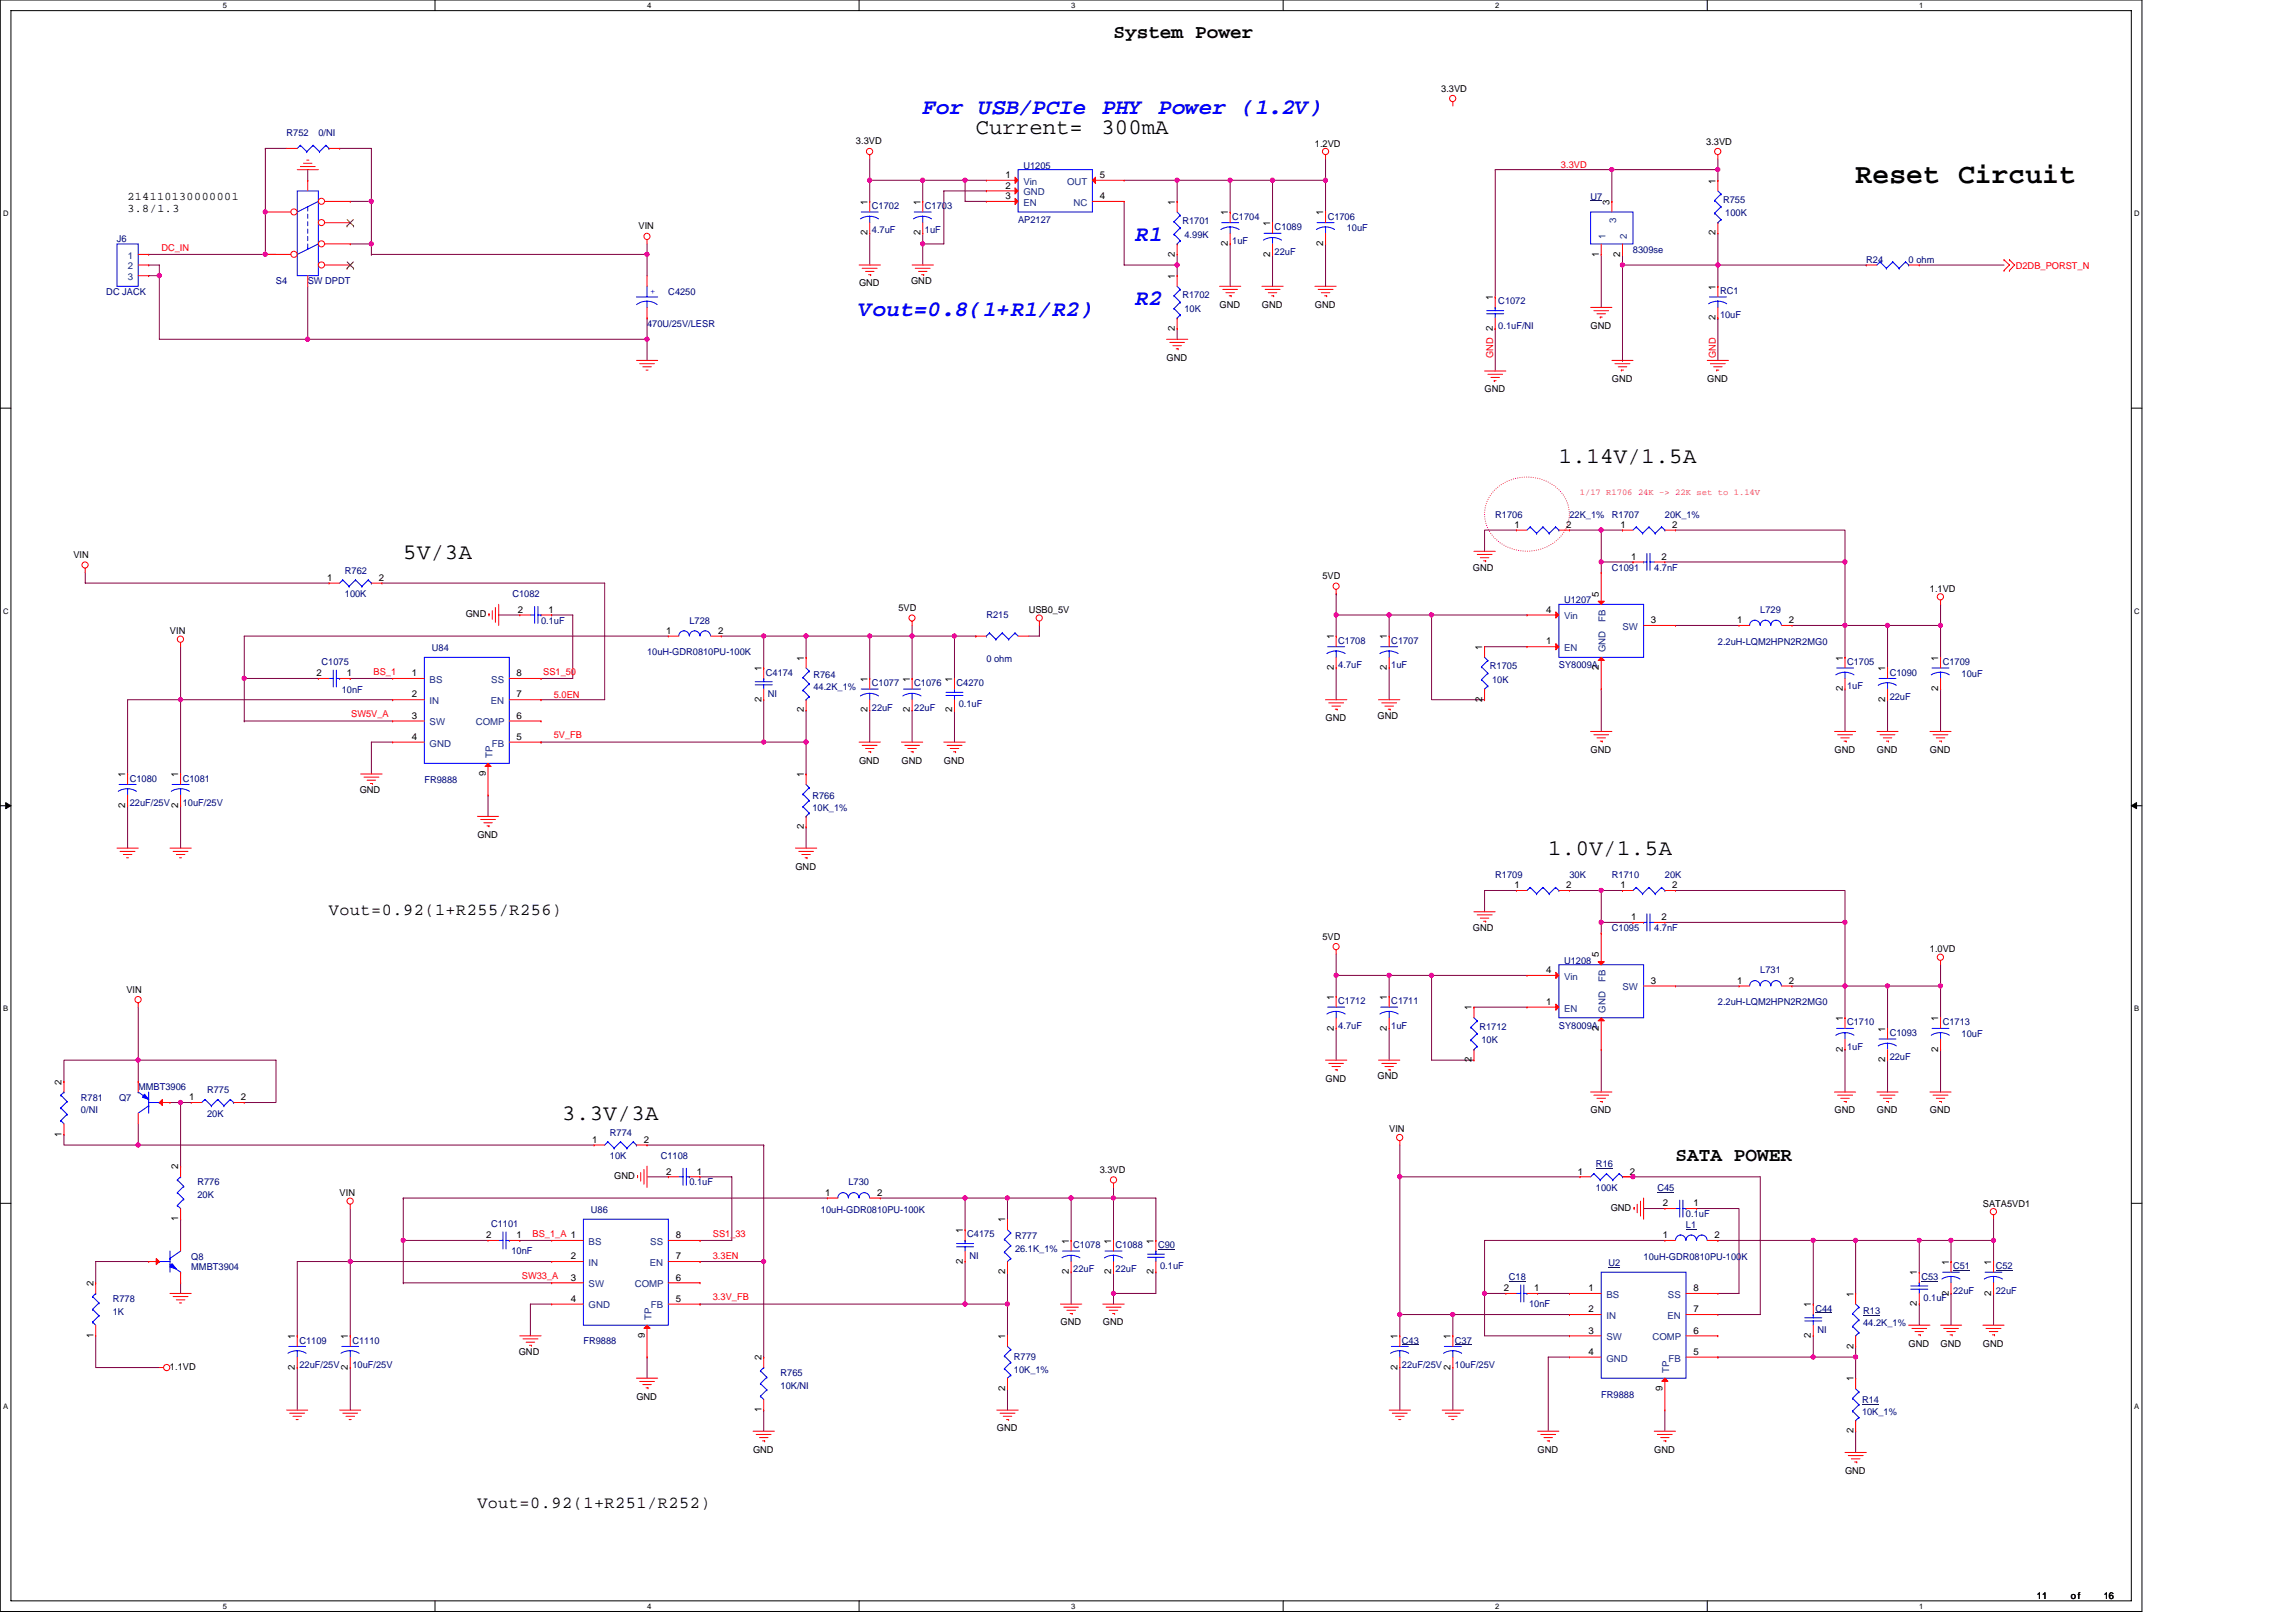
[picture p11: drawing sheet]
<svg xmlns="http://www.w3.org/2000/svg" width="297mm" height="210mm" viewBox="0 0 297 210" stroke-linecap="round" stroke-linejoin="round" font-family="sans-serif">
<defs><g id="words">
<text font-size="3.6" x="240.1" y="23.6">Reset Circuit</text>
<g font-size="2.9" fill="#00f">
<text x="119.4" y="14.8">For</text>
<text x="126.7" y="14.8">USB/PCIe</text>
<text x="142.6" y="14.8">PHY</text>
<text x="149.9" y="14.8">Power</text>
<text x="160.6" y="14.8">(1.2V)</text>
<text x="146.8" y="31.2">R1</text>
<text x="111.1" y="40.8">Vout=0.8(1+R1/R2)</text>
<text x="146.8" y="39.5">R2</text>
</g>
<g font-size="2.9">
<text x="126.2" y="17.4">Current=</text>
<text x="142.5" y="17.4">300mA</text>
<text x="201.7" y="59.9">1.14V/1.5A</text>
<text x="52.2" y="72.3">5V/3A</text>
<text x="200.3" y="110.7">1.0V/1.5A</text>
<text x="72.7" y="144.9">3.3V/3A</text>
</g>
<g font-size="2.5">
<text x="144.1" y="4.9">System Power</text>
<text x="216.8" y="150.3">SATA POWER</text>
</g>
<g font-size="2.2">
<text x="42.6" y="118.3">Vout=0.92(1+R255/R256)</text>
<text x="61.8" y="195.1">Vout=0.92(1+R251/R252)</text>
</g>
<g font-size="1.5">
<text x="16.5" y="25.9">214110130000001</text>
<text x="16.5" y="27.4">3.8/1.3</text>
</g>
<g font-size="1.2">
<text x="186.5" y="12">3.3VD</text>
<text x="110.7" y="18.7">3.3VD</text>
<text x="130.1" y="23">1</text>
<text x="142.3" y="23">5</text>
<text x="170.1" y="19">1.2VD</text>
<text x="220.7" y="18.8">3.3VD</text>
<text x="222" y="23.7" transform="rotate(-90 222 23.7)">1</text>
<text x="82.6" y="29.7">VIN</text>
<text x="112.2" y="26.5" transform="rotate(-90 112.2 26.5)">1</text>
<text x="119.1" y="26.5" transform="rotate(-90 119.1 26.5)">1</text>
<text x="130.1" y="24.4">2</text>
<text x="130.1" y="25.8">3</text>
<text x="142.3" y="25.8">4</text>
<text x="152" y="26.5" transform="rotate(-90 152 26.5)">1</text>
<text x="158.9" y="27.9" transform="rotate(-90 158.9 27.9)">1</text>
<text x="164.3" y="29.2" transform="rotate(-90 164.3 29.2)">1</text>
<text x="171.2" y="27.9" transform="rotate(-90 171.2 27.9)">1</text>
<text x="208.2" y="26.5" transform="rotate(-90 208.2 26.5)">3</text>
<text x="112.2" y="30.5" transform="rotate(-90 112.2 30.5)">2</text>
<text x="119.1" y="30.5" transform="rotate(-90 119.1 30.5)">2</text>
<text x="152" y="33.2" transform="rotate(-90 152 33.2)">2</text>
<text x="158.9" y="31.8" transform="rotate(-90 158.9 31.8)">2</text>
<text x="164.3" y="33.2" transform="rotate(-90 164.3 33.2)">2</text>
<text x="171.2" y="31.8" transform="rotate(-90 171.2 31.8)">2</text>
<text x="206.9" y="33.2" transform="rotate(-90 206.9 33.2)">1</text>
<text x="209.6" y="33.2" transform="rotate(-90 209.6 33.2)">2</text>
<text x="222" y="30.5" transform="rotate(-90 222 30.5)">2</text>
<text x="111.1" y="37.1">GND</text>
<text x="117.9" y="36.8">GND</text>
<text x="152" y="36.1" transform="rotate(-90 152 36.1)">1</text>
<text x="157.8" y="39.8">GND</text>
<text x="163.3" y="39.8">GND</text>
<text x="170.1" y="39.8">GND</text>
<text x="193.1" y="38.8" transform="rotate(-90 193.1 38.8)">1</text>
<text x="222" y="41.4" transform="rotate(-90 222 41.4)">2</text>
<text x="222" y="37.5" transform="rotate(-90 222 37.5)">1</text>
<text x="150.9" y="46.7">GND</text>
<text x="152" y="42.8" transform="rotate(-90 152 42.8)">2</text>
<text x="193.1" y="42.8" transform="rotate(-90 193.1 42.8)">2</text>
<text x="205.8" y="42.5">GND</text>
<text x="192.1" y="50.8">GND</text>
<text x="208.5" y="49.4">GND</text>
<text x="220.9" y="49.4">GND</text>
<text x="195.9" y="68.3">1</text>
<text x="202.6" y="68.3">2</text>
<text x="209.6" y="68.3">1</text>
<text x="216.3" y="68.3">2</text>
<text x="9.5" y="72.2">VIN</text>
<text x="42.3" y="75.1">1</text>
<text x="49" y="75.1">2</text>
<text x="171.1" y="74.9">5VD</text>
<text x="190.6" y="73.8">GND</text>
<text x="206.9" y="77.2" transform="rotate(-90 206.9 77.2)">5</text>
<text x="211" y="72.4">1</text>
<text x="215" y="72.4">2</text>
<text x="249.7" y="76.6">1.1VD</text>
<text x="22" y="82">VIN</text>
<text x="60.3" y="79.9">GND</text>
<text x="67" y="79.3">2</text>
<text x="70.9" y="79.3">1</text>
<text x="86.2" y="82">1</text>
<text x="92.9" y="82">2</text>
<text x="116.2" y="79">5VD</text>
<text x="133.1" y="79.3">USB0_5V</text>
<text x="172.6" y="82.7" transform="rotate(-90 172.6 82.7)">1</text>
<text x="179.4" y="82.7" transform="rotate(-90 179.4 82.7)">1</text>
<text x="200" y="79.3">4</text>
<text x="200" y="83.4">1</text>
<text x="213.6" y="80.6">3</text>
<text x="224.7" y="80.6">1</text>
<text x="231.4" y="80.6">2</text>
<text x="40.9" y="87.5">2</text>
<text x="44.9" y="87.5">1</text>
<text x="53.3" y="87.5">1</text>
<text x="66.8" y="87.5">8</text>
<text x="98.5" y="86.8" transform="rotate(-90 98.5 86.8)">1</text>
<text x="104" y="85.5" transform="rotate(-90 104 85.5)">1</text>
<text x="112.2" y="88.2" transform="rotate(-90 112.2 88.2)">1</text>
<text x="117.7" y="88.2" transform="rotate(-90 117.7 88.2)">1</text>
<text x="123.2" y="88.2" transform="rotate(-90 123.2 88.2)">1</text>
<text x="172.6" y="86.7" transform="rotate(-90 172.6 86.7)">2</text>
<text x="179.4" y="86.7" transform="rotate(-90 179.4 86.7)">2</text>
<text x="191.8" y="84.1" transform="rotate(-90 191.8 84.1)">1</text>
<text x="206.9" y="86.7" transform="rotate(-90 206.9 86.7)">2</text>
<text x="238.4" y="89.4" transform="rotate(-90 238.4 89.4)">2</text>
<text x="238.4" y="85.5" transform="rotate(-90 238.4 85.5)">1</text>
<text x="243.9" y="86.8" transform="rotate(-90 243.9 86.8)">1</text>
<text x="250.8" y="89.4" transform="rotate(-90 250.8 89.4)">2</text>
<text x="250.8" y="85.5" transform="rotate(-90 250.8 85.5)">1</text>
<text x="53.3" y="90.2">2</text>
<text x="53.3" y="93">3</text>
<text x="53.3" y="95.7">4</text>
<text x="66.8" y="93">6</text>
<text x="66.8" y="90.2">7</text>
<text x="66.8" y="95.7">5</text>
<text x="98.5" y="90.8" transform="rotate(-90 98.5 90.8)">2</text>
<text x="104" y="92.2" transform="rotate(-90 104 92.2)">2</text>
<text x="112.2" y="92.2" transform="rotate(-90 112.2 92.2)">2</text>
<text x="117.7" y="92.2" transform="rotate(-90 117.7 92.2)">2</text>
<text x="123.2" y="92.2" transform="rotate(-90 123.2 92.2)">2</text>
<text x="171.5" y="93.3">GND</text>
<text x="178.2" y="93">GND</text>
<text x="191.8" y="90.8" transform="rotate(-90 191.8 90.8)">2</text>
<text x="243.9" y="90.8" transform="rotate(-90 243.9 90.8)">2</text>
<text x="16.2" y="100.5" transform="rotate(-90 16.2 100.5)">1</text>
<text x="23.1" y="100.5" transform="rotate(-90 23.1 100.5)">1</text>
<text x="62.8" y="100.4" transform="rotate(-90 62.8 100.4)">9</text>
<text x="104" y="100.5" transform="rotate(-90 104 100.5)">1</text>
<text x="111.1" y="98.8">GND</text>
<text x="116.6" y="98.8">GND</text>
<text x="122.1" y="98.8">GND</text>
<text x="205.8" y="97.4">GND</text>
<text x="237.3" y="97.4">GND</text>
<text x="242.8" y="97.4">GND</text>
<text x="249.7" y="97.4">GND</text>
<text x="16.2" y="104.5" transform="rotate(-90 16.2 104.5)">2</text>
<text x="23.1" y="104.5" transform="rotate(-90 23.1 104.5)">2</text>
<text x="46.5" y="102.6">GND</text>
<text x="104" y="107.3" transform="rotate(-90 104 107.3)">2</text>
<text x="61.8" y="108.4">GND</text>
<text x="102.9" y="112.5">GND</text>
<text x="195.9" y="114.9">1</text>
<text x="202.6" y="114.9">2</text>
<text x="209.6" y="114.9">1</text>
<text x="211" y="119">1</text>
<text x="215" y="119">2</text>
<text x="216.3" y="114.9">2</text>
<text x="171.1" y="121.6">5VD</text>
<text x="190.6" y="120.5">GND</text>
<text x="200" y="125.9">4</text>
<text x="206.9" y="123.9" transform="rotate(-90 206.9 123.9)">5</text>
<text x="249.7" y="123.2">1.0VD</text>
<text x="16.4" y="128.4">VIN</text>
<text x="172.6" y="129.3" transform="rotate(-90 172.6 129.3)">1</text>
<text x="179.4" y="129.3" transform="rotate(-90 179.4 129.3)">1</text>
<text x="190.4" y="130.7" transform="rotate(-90 190.4 130.7)">1</text>
<text x="200" y="130">1</text>
<text x="213.6" y="127.3">3</text>
<text x="224.7" y="127.3">1</text>
<text x="231.4" y="127.3">2</text>
<text x="172.6" y="133.3" transform="rotate(-90 172.6 133.3)">2</text>
<text x="179.4" y="133.3" transform="rotate(-90 179.4 133.3)">2</text>
<text x="190.4" y="137.4" transform="rotate(-90 190.4 137.4)">2</text>
<text x="206.9" y="133.3" transform="rotate(-90 206.9 133.3)">2</text>
<text x="238.4" y="136.1" transform="rotate(-90 238.4 136.1)">2</text>
<text x="238.4" y="132.1" transform="rotate(-90 238.4 132.1)">1</text>
<text x="243.9" y="137.4" transform="rotate(-90 243.9 137.4)">2</text>
<text x="243.9" y="133.5" transform="rotate(-90 243.9 133.5)">1</text>
<text x="250.8" y="136.1" transform="rotate(-90 250.8 136.1)">2</text>
<text x="250.8" y="132.1" transform="rotate(-90 250.8 132.1)">1</text>
<text x="8" y="140.3" transform="rotate(-90 8 140.3)">2</text>
<text x="24.5" y="142.3">1</text>
<text x="31.2" y="142.3">2</text>
<text x="171.5" y="139.9">GND</text>
<text x="178.2" y="139.7">GND</text>
<text x="8" y="147" transform="rotate(-90 8 147)">1</text>
<text x="76.6" y="147.8">1</text>
<text x="83.3" y="147.8">2</text>
<text x="179.7" y="146.5">VIN</text>
<text x="205.8" y="144">GND</text>
<text x="237.3" y="144">GND</text>
<text x="242.8" y="144">GND</text>
<text x="249.7" y="144">GND</text>
<text x="23.1" y="151.3" transform="rotate(-90 23.1 151.3)">2</text>
<text x="43.9" y="154.7">VIN</text>
<text x="79.5" y="152.5">GND</text>
<text x="86.2" y="152">2</text>
<text x="90.1" y="152">1</text>
<text x="106.8" y="154.7">1</text>
<text x="113.5" y="154.7">2</text>
<text x="142.3" y="151.7">3.3VD</text>
<text x="204.1" y="152">1</text>
<text x="210.9" y="152">2</text>
<text x="23.1" y="158" transform="rotate(-90 23.1 158)">1</text>
<text x="62.9" y="160.2">2</text>
<text x="66.8" y="160.2">1</text>
<text x="87.4" y="160.2">8</text>
<text x="124.6" y="159.5" transform="rotate(-90 124.6 159.5)">1</text>
<text x="130" y="158.2" transform="rotate(-90 130 158.2)">1</text>
<text x="138.3" y="160.9" transform="rotate(-90 138.3 160.9)">1</text>
<text x="143.8" y="160.9" transform="rotate(-90 143.8 160.9)">1</text>
<text x="149.2" y="160.9" transform="rotate(-90 149.2 160.9)">1</text>
<text x="208.4" y="156.7">GND</text>
<text x="215.1" y="160.2">1</text>
<text x="215.1" y="156.1">2</text>
<text x="219.1" y="156.1">1</text>
<text x="221.8" y="160.2">2</text>
<text x="256.5" y="156.1">SATA5VD1</text>
<text x="12.1" y="166.4" transform="rotate(-90 12.1 166.4)">2</text>
<text x="73.8" y="162.9">2</text>
<text x="73.8" y="165.7">3</text>
<text x="87.4" y="165.7">6</text>
<text x="87.4" y="162.9">7</text>
<text x="124.6" y="163.5" transform="rotate(-90 124.6 163.5)">2</text>
<text x="130" y="164.9" transform="rotate(-90 130 164.9)">2</text>
<text x="138.3" y="164.9" transform="rotate(-90 138.3 164.9)">2</text>
<text x="143.8" y="164.9" transform="rotate(-90 143.8 164.9)">2</text>
<text x="149.2" y="164.9" transform="rotate(-90 149.2 164.9)">2</text>
<text x="194.6" y="167">2</text>
<text x="198.5" y="167">1</text>
<text x="205.5" y="167">1</text>
<text x="219.1" y="167">8</text>
<text x="239.8" y="167.8" transform="rotate(-90 239.8 167.8)">1</text>
<text x="248" y="165" transform="rotate(-90 248 165)">1</text>
<text x="252.1" y="167.6" transform="rotate(-90 252.1 167.6)">2</text>
<text x="252.1" y="163.6" transform="rotate(-90 252.1 163.6)">1</text>
<text x="257.6" y="167.6" transform="rotate(-90 257.6 167.6)">2</text>
<text x="257.6" y="163.6" transform="rotate(-90 257.6 163.6)">1</text>
<text x="12.1" y="173.1" transform="rotate(-90 12.1 173.1)">1</text>
<text x="38.2" y="173.2" transform="rotate(-90 38.2 173.2)">1</text>
<text x="45" y="173.2" transform="rotate(-90 45 173.2)">1</text>
<text x="73.8" y="168.4">4</text>
<text x="83.4" y="173.1" transform="rotate(-90 83.4 173.1)">9</text>
<text x="87.4" y="168.4">5</text>
<text x="130" y="173.2" transform="rotate(-90 130 173.2)">1</text>
<text x="137.2" y="171.5">GND</text>
<text x="142.7" y="171.5">GND</text>
<text x="180.8" y="173.2" transform="rotate(-90 180.8 173.2)">1</text>
<text x="187.7" y="173.2" transform="rotate(-90 187.7 173.2)">1</text>
<text x="205.5" y="169.8">2</text>
<text x="205.5" y="172.5">3</text>
<text x="219.1" y="172.5">6</text>
<text x="219.1" y="169.8">7</text>
<text x="234.3" y="173.1" transform="rotate(-90 234.3 173.1)">2</text>
<text x="234.3" y="169.1" transform="rotate(-90 234.3 169.1)">1</text>
<text x="248" y="169" transform="rotate(-90 248 169)">2</text>
<text x="22" y="177.2">1.1VD</text>
<text x="38.2" y="177.2" transform="rotate(-90 38.2 177.2)">2</text>
<text x="45" y="177.2" transform="rotate(-90 45 177.2)">2</text>
<text x="67.1" y="175.3">GND</text>
<text x="98.5" y="176" transform="rotate(-90 98.5 176)">2</text>
<text x="130" y="180" transform="rotate(-90 130 180)">2</text>
<text x="180.8" y="177.2" transform="rotate(-90 180.8 177.2)">2</text>
<text x="187.7" y="177.2" transform="rotate(-90 187.7 177.2)">2</text>
<text x="205.5" y="175.3">4</text>
<text x="215.1" y="180" transform="rotate(-90 215.1 180)">9</text>
<text x="219.1" y="175.3">5</text>
<text x="239.8" y="178.7" transform="rotate(-90 239.8 178.7)">1</text>
<text x="239.8" y="174.5" transform="rotate(-90 239.8 174.5)">2</text>
<text x="246.9" y="174.2">GND</text>
<text x="251.1" y="174.2">GND</text>
<text x="256.5" y="174.2">GND</text>
<text x="82.3" y="181.1">GND</text>
<text x="98.5" y="182.7" transform="rotate(-90 98.5 182.7)">1</text>
<text x="129" y="185.2">GND</text>
<text x="239.8" y="185.4" transform="rotate(-90 239.8 185.4)">2</text>
<text x="97.4" y="187.9">GND</text>
<text x="198.9" y="187.9">GND</text>
<text x="214" y="187.9">GND</text>
<text x="238.7" y="190.7">GND</text>
<text x="263.5" y="206.9">11</text>
<text x="267.9" y="206.9">of</text>
<text x="272.2" y="206.9">16</text>
</g>
<g font-size="1.2" fill="#000080">
<text x="37.1" y="17.6">R752</text>
<text x="41.2" y="17.6">0/NI</text>
<text x="132.4" y="21.8">U1205</text>
<text x="112.8" y="27.1">C1702</text>
<text x="119.7" y="27.1">C1703</text>
<text x="131.7" y="28.8">AP2127</text>
<text x="153" y="29">R1701</text>
<text x="159.4" y="28.4">C1704</text>
<text x="164.9" y="29.8">C1089</text>
<text x="171.8" y="28.4">C1706</text>
<text x="174.2" y="29.9">10uF</text>
<text x="205.8" y="25.8">U7</text>
<text x="222.9" y="26.2">R755</text>
<text x="223.2" y="28">100K</text>
<text x="15.1" y="31.3">J6</text>
<text x="112.8" y="30.2">4.7uF</text>
<text x="119.7" y="30.2">1uF</text>
<text x="153.2" y="30.8">4.99K</text>
<text x="159.4" y="31.6">1uF</text>
<text x="164.9" y="33">22uF</text>
<text x="211.3" y="32.7">8309se</text>
<text x="241.4" y="34">R24</text>
<text x="246.9" y="34">0 ohm</text>
<text x="13.8" y="38.2">DC JACK</text>
<text x="35.7" y="36.8">S4</text>
<text x="39.8" y="36.8">SW DPDT</text>
<text x="86.5" y="38.2">C4250</text>
<text x="153" y="38.6">R1702</text>
<text x="153.2" y="40.3">10K</text>
<text x="193.8" y="39.4">C1072</text>
<text x="222.5" y="38">RC1</text>
<text x="222.5" y="41.2">10uF</text>
<text x="83.7" y="42.3">470U/25V/LESR</text>
<text x="193.8" y="42.5">0.1uF/NI</text>
<text x="193.4" y="67">R1706</text>
<text x="203" y="67">22K_1%</text>
<text x="208.5" y="67">R1707</text>
<text x="215.4" y="67">20K_1%</text>
<text x="44.6" y="74.2">R762</text>
<text x="44.6" y="77.3">100K</text>
<text x="66.3" y="77.3">C1082</text>
<text x="208.5" y="73.8">C1091</text>
<text x="214" y="73.8">4.7nF</text>
<text x="70" y="80.7">0.1uF</text>
<text x="89.2" y="80.7">L728</text>
<text x="127.6" y="80">R215</text>
<text x="173.1" y="83.3">C1708</text>
<text x="180" y="83.3">C1707</text>
<text x="202.4" y="78.1">U1207</text>
<text x="222.2" y="83.4">2.2uH-LQM2HPN2R2MG0</text>
<text x="227.7" y="79.3">L729</text>
<text x="41.6" y="86">C1075</text>
<text x="44.2" y="89.6">10nF</text>
<text x="55.9" y="84.2">U84</text>
<text x="83.7" y="84.8">10uH-GDR0810PU-100K</text>
<text x="99.1" y="87.4">C4174</text>
<text x="105.2" y="87.7">R764</text>
<text x="105.2" y="89.3">44.2K_1%</text>
<text x="112.8" y="88.8">C1077</text>
<text x="118.3" y="88.8">C1076</text>
<text x="123.8" y="88.8">C4270</text>
<text x="127.6" y="85.6">0 ohm</text>
<text x="173.1" y="86.4">4.7uF</text>
<text x="180" y="86.4">1uF</text>
<text x="192.8" y="86.6">R1705</text>
<text x="193" y="88.3">10K</text>
<text x="201.7" y="86.4">SY8009A</text>
<text x="239" y="86">C1705</text>
<text x="239" y="89.2">1uF</text>
<text x="244.5" y="87.4">C1090</text>
<text x="251.3" y="86">C1709</text>
<text x="253.8" y="87.5">10uF</text>
<text x="99.4" y="90.1">NI</text>
<text x="112.8" y="91.9">22uF</text>
<text x="118.3" y="91.9">22uF</text>
<text x="124" y="91.5">0.1uF</text>
<text x="244.5" y="90.6">22uF</text>
<text x="16.8" y="101.1">C1080</text>
<text x="23.6" y="101.1">C1081</text>
<text x="54.9" y="101.3">FR9888</text>
<text x="16.8" y="104.3">22uF/25V</text>
<text x="23.6" y="104.3">10uF/25V</text>
<text x="105.1" y="103.3">R766</text>
<text x="105.1" y="105">10K_1%</text>
<text x="193.4" y="113.6">R1709</text>
<text x="203" y="113.6">30K</text>
<text x="208.5" y="113.6">R1710</text>
<text x="215.4" y="113.6">20K</text>
<text x="202.4" y="124.7">U1208</text>
<text x="208.5" y="120.5">C1095</text>
<text x="214" y="120.5">4.7nF</text>
<text x="227.7" y="125.9">L731</text>
<text x="173.1" y="129.9">C1712</text>
<text x="180" y="129.9">C1711</text>
<text x="222.2" y="130">2.2uH-LQM2HPN2R2MG0</text>
<text x="173.1" y="133.1">4.7uF</text>
<text x="180" y="133.1">1uF</text>
<text x="191.4" y="133.2">R1712</text>
<text x="191.7" y="135">10K</text>
<text x="201.7" y="133.1">SY8009A</text>
<text x="239" y="132.7">C1710</text>
<text x="239" y="135.8">1uF</text>
<text x="244.5" y="134">C1093</text>
<text x="244.5" y="137.2">22uF</text>
<text x="251.3" y="132.7">C1713</text>
<text x="253.8" y="134.2">10uF</text>
<text x="10.5" y="142.4">R781</text>
<text x="15.4" y="142.4">Q7</text>
<text x="17.9" y="141">MMBT3906</text>
<text x="26.8" y="141.4">R775</text>
<text x="10.5" y="144">0/NI</text>
<text x="26.8" y="144.5">20K</text>
<text x="78.9" y="146.9">R774</text>
<text x="78.9" y="149.9">10K</text>
<text x="85.5" y="149.9">C1108</text>
<text x="25.5" y="153.4">R776</text>
<text x="25.5" y="155">20K</text>
<text x="89.2" y="153.4">0.1uF</text>
<text x="109.8" y="153.4">L730</text>
<text x="206.5" y="151">R16</text>
<text x="206.5" y="154.1">100K</text>
<text x="214.4" y="154.1">C45</text>
<text x="63.5" y="158.7">C1101</text>
<text x="76.5" y="156.9">U86</text>
<text x="106.2" y="156.9">10uH-GDR0810PU-100K</text>
<text x="125.1" y="160.1">C4175</text>
<text x="131.3" y="160.4">R777</text>
<text x="138.9" y="161.5">C1078</text>
<text x="144.3" y="161.5">C1088</text>
<text x="149.8" y="161.5">C90</text>
<text x="218.1" y="158.9">L1</text>
<text x="218.1" y="157.5">0.1uF</text>
<text x="24.7" y="163">Q8</text>
<text x="24.7" y="164.3">MMBT3904</text>
<text x="66.2" y="162.3">10nF</text>
<text x="125.4" y="162.8">NI</text>
<text x="131.3" y="162">26.1K_1%</text>
<text x="138.9" y="164.6">22uF</text>
<text x="144.3" y="164.6">22uF</text>
<text x="150.1" y="164.2">0.1uF</text>
<text x="195.2" y="165.6">C18</text>
<text x="208.1" y="163.8">U2</text>
<text x="212.6" y="163">10uH-GDR0810PU-100K</text>
<text x="248.6" y="165.6">C53</text>
<text x="252.7" y="164.2">C51</text>
<text x="252.7" y="167.4">22uF</text>
<text x="258.2" y="164.2">C52</text>
<text x="258.2" y="167.4">22uF</text>
<text x="14.6" y="168.5">R778</text>
<text x="14.6" y="170.1">1K</text>
<text x="38.7" y="173.8">C1109</text>
<text x="45.6" y="173.8">C1110</text>
<text x="75.5" y="173.9">FR9888</text>
<text x="181.4" y="173.8">C43</text>
<text x="188.2" y="173.8">C37</text>
<text x="197.8" y="169.1">10nF</text>
<text x="234.9" y="169.7">C44</text>
<text x="235.1" y="172.4">NI</text>
<text x="241" y="170">R13</text>
<text x="241" y="171.6">44.2K_1%</text>
<text x="248.9" y="168.3">0.1uF</text>
<text x="38.7" y="177">22uF/25V</text>
<text x="45.6" y="177">10uF/25V</text>
<text x="101" y="178.1">R765</text>
<text x="101" y="179.7">10K/NI</text>
<text x="131.2" y="176">R779</text>
<text x="131.2" y="177.7">10K_1%</text>
<text x="181.4" y="177">22uF/25V</text>
<text x="188.2" y="177">10uF/25V</text>
<text x="207.2" y="180.8">FR9888</text>
<text x="240.9" y="181.5">R14</text>
<text x="240.9" y="183.1">10K_1%</text>
</g>
<g font-size="1.2" fill="#004080">
<text x="132.4" y="23.9">Vin</text>
<text x="138" y="23.9">OUT</text>
<text x="132.4" y="25.3">GND</text>
<text x="132.4" y="26.6">EN</text>
<text x="138.9" y="26.6">NC</text>
<text x="209.1" y="28.8" transform="rotate(-90 209.1 28.8)">3</text>
<text x="16.5" y="33.5">1</text>
<text x="16.5" y="34.9">2</text>
<text x="207.7" y="30.9" transform="rotate(-90 207.7 30.9)">1</text>
<text x="210.5" y="30.9" transform="rotate(-90 210.5 30.9)">2</text>
<text x="16.5" y="36.2">3</text>
<text x="202.4" y="80.1">Vin</text>
<text x="207.7" y="80.5" transform="rotate(-90 207.7 80.5)">FB</text>
<text x="209.9" y="81.5">SW</text>
<text x="55.6" y="88.3">BS</text>
<text x="63.6" y="88.3">SS</text>
<text x="202.4" y="84.2">EN</text>
<text x="207.7" y="84.4" transform="rotate(-90 207.7 84.4)">GND</text>
<text x="55.6" y="91.1">IN</text>
<text x="55.6" y="93.9">SW</text>
<text x="61.5" y="93.9">COMP</text>
<text x="63.5" y="91.1">EN</text>
<text x="55.6" y="96.6">GND</text>
<text x="63.6" y="96.6">FB</text>
<text x="63.7" y="98.1" transform="rotate(-90 63.7 98.1)">TP</text>
<text x="202.4" y="126.8">Vin</text>
<text x="202.4" y="130.9">EN</text>
<text x="207.7" y="131" transform="rotate(-90 207.7 131)">GND</text>
<text x="207.7" y="127.1" transform="rotate(-90 207.7 127.1)">FB</text>
<text x="209.9" y="128.1">SW</text>
<text x="76.2" y="161.1">BS</text>
<text x="84.1" y="161.1">SS</text>
<text x="76.2" y="163.8">IN</text>
<text x="76.2" y="166.5">SW</text>
<text x="82.1" y="166.5">COMP</text>
<text x="84.1" y="163.8">EN</text>
<text x="207.8" y="167.9">BS</text>
<text x="215.8" y="167.9">SS</text>
<text x="76.2" y="169.3">GND</text>
<text x="84.2" y="169.3">FB</text>
<text x="84.3" y="170.8" transform="rotate(-90 84.3 170.8)">TP</text>
<text x="207.8" y="170.6">IN</text>
<text x="207.8" y="173.4">SW</text>
<text x="213.8" y="173.4">COMP</text>
<text x="215.7" y="170.6">EN</text>
<text x="207.8" y="176.1">GND</text>
<text x="215.9" y="176.1">FB</text>
<text x="216" y="177.6" transform="rotate(-90 216 177.6)">TP</text>
</g>
<g font-size="1.2" fill="#f00">
<text x="201.9" y="21.7">3.3VD</text>
<text x="20.9" y="32.4">DC_IN</text>
<text x="260.8" y="34.9">D2DB_PORST_N</text>
<text x="193.2" y="46.4" transform="rotate(-90 193.2 46.4)">GND</text>
<text x="222" y="46.4" transform="rotate(-90 222 46.4)">GND</text>
<text x="48.3" y="87.3">BS_1</text>
<text x="70.3" y="87.3">SS1_50</text>
<text x="45.4" y="92.8">SW5V_A</text>
<text x="71.6" y="90.3">5.0EN</text>
<text x="71.6" y="95.5">5V_FB</text>
<text x="68.9" y="160">BS_1_A 1</text>
<text x="92.2" y="160">SS1_33</text>
<text x="67.5" y="165.5">SW33_A</text>
<text x="92.2" y="162.9">3.3EN</text>
<text x="92.2" y="168.2">3.3V_FB</text>
</g>
<text font-size="1.1" fill="#00f" x="84.1" y="38">+</text>
<text font-size="1.1" fill="#ff0080" x="204.4" y="64">1/17 R1706 24K -&gt; 22K set to 1.14V</text>
<g font-size="1">
<text x="28.8" y="1">5</text>
<text x="83.7" y="1">4</text>
<text x="138.6" y="1">3</text>
<text x="193.4" y="1">2</text>
<text x="248.3" y="1">1</text>
<text x=".4" y="28">D</text>
<text x="276.1" y="28">D</text>
<text x=".4" y="79.4">C</text>
<text x="276.1" y="79.4">C</text>
<text x=".4" y="130.9">B</text>
<text x="276.1" y="130.9">B</text>
<text x=".4" y="182.3">A</text>
<text x="276.1" y="182.3">A</text>
<text x="28.8" y="208.2">5</text>
<text x="83.7" y="208.2">4</text>
<text x="138.6" y="208.2">3</text>
<text x="193.4" y="208.2">2</text>
<text x="248.3" y="208.2">1</text>
</g>
</g></defs>
<path d="M0 0h277.1v208.5h-277.1zM1.4 1.4h274.3v205.7h-274.3z" fill="none" stroke="#000" stroke-width=".13"/>
<g fill="#fff">
<path d="M28.8 .1h.6v1.1h-.6z"/>
<path d="M28.8 207.3h.6v1.1h-.6z"/>
</g>
<path d="M56.3 0v1.4M56.3 207.1v1.4" fill="none" stroke="#000" stroke-width=".13"/>
<g fill="#fff">
<path d="M83.7 .1h.6v1.1h-.6z"/>
<path d="M83.7 207.3h.6v1.1h-.6z"/>
</g>
<path d="M111.1 0v1.4M111.1 207.1v1.4" fill="none" stroke="#000" stroke-width=".13"/>
<g fill="#fff">
<path d="M138.6 .1h.5v1.1h-.5z"/>
<path d="M138.6 207.3h.5v1.1h-.5z"/>
</g>
<path d="M166 0v1.4M166 207.1v1.4" fill="none" stroke="#000" stroke-width=".13"/>
<g fill="#fff">
<path d="M193.4 .1h.6v1.1h-.6z"/>
<path d="M193.4 207.3h.6v1.1h-.6z"/>
</g>
<path d="M220.9 0v1.4M220.9 207.1v1.4" fill="none" stroke="#000" stroke-width=".13"/>
<g fill="#fff">
<path d="M248.3 .1h.6v1.1h-.6z"/>
<path d="M248.3 207.3h.6v1.1h-.6z"/>
<path d="M.4 27.1h.7v1.1h-.7z"/>
<path d="M276.1 27.1h.7v1.1h-.7z"/>
<path d="M.4 78.5h.7v1.1h-.7z"/>
<path d="M276.1 78.5h.7v1.1h-.7z"/>
</g>
<path d="M0 52.8h1.4M275.7 52.8h1.4" fill="none" stroke="#000" stroke-width=".13"/>
<g fill="#fff">
<path d="M.4 130h.7v1.1h-.7z"/>
<path d="M276.1 130h.7v1.1h-.7z"/>
</g>
<path d="M0 104.2h1.4M275.7 104.2h1.4" fill="none" stroke="#000" stroke-width=".13"/>
<path d="M.7 103.8l.7 .4-.7 .4zM275.7 104.2l.7-.4v.8z" fill="#000" stroke="#000" stroke-width=".13"/>
<g fill="#fff">
<path d="M.4 181.4h.7v1.1h-.7z"/>
<path d="M276.1 181.4h.7v1.1h-.7z"/>
</g>
<path d="M0 155.7h1.4M275.7 155.7h1.4" fill="none" stroke="#000" stroke-width=".13"/>
<path d="M193.3 63.4a6 6 0 0 1 9 .7 4.5 4.5 0 0 1-2 6.6 5.8 5.8 0 0 1-7.9-2.5 4.3 4.3 0 0 1 .9-4.8z" fill="none" stroke="#ff0080" stroke-width=".13" stroke-dasharray="0 .3"/>
<g fill="none" stroke="#800040" stroke-width=".13">
<path d="M34.3 19.2v13.7h1.4M34.3 19.2h2.8M34.3 19.2h.1M43.9 19.2h4.1v6.9M19.2 34.3h1.4v1.4M19.2 35.7h1.4M19.2 32.9h15.1M20.6 35.7v8.2h19.2M20.6 35.7h.1M34.3 32.9h.1M39.8 37v6.9M39.8 21.9v1.4"/>
<path d="M45.3 26.1h2.7M45.3 31.6h2.7M48 31.6v1.3M48 26.1h.1M48 32.9h.1M48 26.1v5.5M48 32.9h35.7M83.7 31.6v1.3M83.7 32.9v2.8M112.5 30.2v4.1M112.5 20.6v2.7M112.5 23.3h.1"/>
<path d="M112.5 23.3v2.8M112.5 23.3h12.4M119.4 31.6h.1M119.4 30.2v1.4M119.4 23.3h.1M119.4 31.6v2.7M119.4 23.3v2.8M124.9 23.3v2.8h2.7M124.9 23.3h2.7M127.6 24.7h-5.5v6.9h-2.7M145.4 23.3h6.9M145.4 26.1v8.2h6.9"/>
<path d="M152.3 32.9v1.4M152.3 23.3v2.8M152.3 34.3h.1M152.3 23.3h.1M152.3 23.3h19.2M152.3 34.3v1.4M159.1 31.6v5.4M159.1 23.3v4.1M159.1 23.3h.1M164.6 23.3h.1M164.6 32.9v4.1M164.6 23.3v5.5"/>
<path d="M171.5 20.6v2.7M171.5 23.3v4.1M171.5 31.6v5.4M207.2 32.9v6.9M208.5 21.9h-15.1v16.5M208.5 21.9h.1M209.9 32.9v1.4h12.3M209.9 34.3v12.3M222.2 21.9v1.4M222.2 34.3v2.7M222.2 20.6v1.3M222.2 30.2v4.1"/>
<path d="M222.2 21.9h-13.7v4.2M222.2 21.9h.1M222.2 34.3h19.2M241.4 34.3h.1M248.3 34.3h11M39.8 43.9h.1M39.8 43.9h43.9M83.7 41.1v2.8M83.7 43.9v2.7M152.3 42.5v1.4M193.4 42.5h.1M193.4 42.5v5.5"/>
<path d="M209.9 46.6h.1M222.2 41.1h.1M222.2 41.1v5.5M11 74.1v1.3h31.6M49.4 75.4h28.8v15.1h-8.2M64.5 79.6h2.7M71.4 79.6h2.7v8.2h-4.1M172.9 76.8h.1M172.9 79.6h.1M172.9 79.6v2.7M172.9 76.8v2.8M172.9 79.6h6.8"/>
<path d="M179.7 79.6v2.7M179.7 79.6h5.5v10.9h6.9M185.2 79.6h.1M185.2 79.6h12.3M196.2 68.6h-4.1v2.7M203 68.6h4.2M207.2 72.7v1.4M207.2 68.6v4.1M207.2 68.6h2.7M207.2 72.7h4.1M209.9 68.6h.1M211.3 72.7h.1"/>
<path d="M215.4 72.7h23.3v8.2M216.8 68.6h21.9v4.1M251.1 78.2h.1M251.1 78.2v2.7M23.4 83.7v6.8h27.4M31.6 87.8v5.5M31.6 87.8h.1M31.6 93.3h.1M31.6 87.8h9.6M31.6 93.3h19.2M45.3 87.8h.1M45.3 87.8h5.5"/>
<path d="M50.8 96h-2.8v4.1M50.8 90.5h.1M70 90.5h.1M70 87.8h.1M70 96h.1M86.5 82.3h-54.9v5.5M93.3 82.3h5.5v4.1M98.8 96h.1M98.8 82.3h5.5v2.7M98.8 82.3h.1M98.8 90.5v5.5h-28.8M98.8 96h5.5"/>
<path d="M104.3 91.9v4.1M104.3 96v4.1M104.3 82.3h8.2M112.5 82.3v5.5M112.5 91.9v4.1M112.5 82.3h5.5M112.5 82.3h.1M118 82.3v5.5M118 91.9v4.1M118 80.9v1.4M118 82.3h5.5M123.5 82.3h.1"/>
<path d="M123.5 91.9v4.1M126.2 82.3h-2.7v5.5M126.2 82.3h.1M134.5 80.9v1.4h-1.4M172.9 86.4v4.1M179.7 86.4v4.1M192.1 83.7h5.4M207.2 89.2v5.4M216.8 80.9h8.2M231.8 80.9h6.9M238.7 80.9h.1M238.7 89.2v5.4"/>
<path d="M238.7 80.9v4.1M238.7 80.9h5.5M244.2 80.9v5.5M244.2 90.5v4.1M244.2 80.9h6.9M251.1 80.9v4.1M251.1 89.2v5.4M16.5 100.1v-9.6h6.9v9.6M16.5 104.2v5.5M23.4 104.2v5.5M63.1 102.9v2.7M104.3 107v2.7"/>
<path d="M196.2 115.2h-4.1v2.8M203 115.2h4.2M207.2 119.3v1.4M207.2 115.2v4.1M207.2 115.2h2.7M207.2 119.3h4.1M209.9 115.2h.1M211.3 119.3h.1M215.4 119.3h23.3v8.3M216.8 115.2h21.9v4.1M238.7 119.3h.1M17.9 137.2h.1"/>
<path d="M17.9 137.2h17.8v5.4h-4.1M17.9 137.2v2.7M17.9 137.2h-9.6v2.7M17.9 130.3v6.9M172.9 133.1v4.1M172.9 123.4v2.8M172.9 126.2h.1M172.9 126.2v2.7M172.9 126.2h6.8M179.7 126.2h5.5M179.7 133.1v4.1M179.7 126.2v2.7"/>
<path d="M185.2 126.2v11h5.5M185.2 126.2h.1M185.2 126.2h12.3M190.7 130.3h6.8M207.2 135.8v5.5M216.8 127.6h8.2M231.8 127.6h6.9M238.7 127.6h.1M238.7 135.8v5.5M238.7 127.6v4.1M238.7 127.6h5.5M244.2 127.6v5.5"/>
<path d="M244.2 137.2v4.1M244.2 127.6h6.9M251.1 124.8v2.8M251.1 127.6h.1M251.1 135.8v5.5M251.1 127.6v4.1M8.3 146.8v1.3h9.6M17.9 148.1h.1M17.9 145.4v2.7M17.9 148.1h59M22 142.6h1.4M23.4 142.6h1.3"/>
<path d="M23.4 142.6h.1M23.4 157.7v2.8M23.4 142.6v8.3M45.3 156.4v6.8M52.2 155h54.8M52.2 155h.1M52.2 155v5.5M83.7 148.1h15.1M83.7 152.3h2.8M90.6 152.3h4.1v8.2h-4.1M98.8 148.1h.1M98.8 148.1v15.1"/>
<path d="M113.9 155h11M124.9 155h5.4M124.9 155h.1M124.9 155v4.1M130.3 155h.1M130.3 155h8.3M130.3 155v2.7M138.6 155h.1M138.6 155v5.5M138.6 155h5.5M144.1 153.6v1.4M144.1 155v5.5"/>
<path d="M144.1 155h5.4v5.5M181.1 148.1v4.2M181.1 152.3h23.3M181.1 152.3h.1M181.1 152.3v17.8M209.9 152.3h1.4M211.3 152.3h.1M211.3 152.3h16.4v17.8h-5.5M212.6 156.4h2.8M219.5 156.4h5.5v10.9h-2.8M257.9 157.7v2.8M12.4 172.8v4.1h8.2"/>
<path d="M19.2 163.2h-6.8v2.8M23.4 166v1.3M38.5 176.9v5.5M45.3 163.2v9.6M45.3 163.2h.1M45.3 163.2h-6.8v9.6M45.3 176.9v5.5M45.3 163.2h26.1M52.2 160.5v5.5M52.2 160.5h10.9M52.2 166h.1M52.2 166h19.2"/>
<path d="M67.2 160.5h.1M67.2 160.5h4.2M71.4 168.7h-2.8v4.1M83.7 175.6v2.7M90.6 163.2h.1M90.6 160.5h.1M90.6 168.7h.1M90.6 163.2h8.2M98.8 163.2v12.4M124.9 168.7h.1M124.9 163.2v5.5h-34.3M124.9 168.7h5.4"/>
<path d="M130.3 164.6v4.1M130.3 179.7v2.7M130.3 168.7v4.1M138.6 164.6v4.1M144.1 164.6v2.7M144.1 167.3h.1M144.1 167.3v1.4M149.5 164.6v2.7h-5.4M181.1 170.1h6.9M181.1 170.1v2.7M181.1 176.9v5.5M188 170.1h.1"/>
<path d="M188 170.1h15M188 176.9v5.5M188 170.1v2.7M192.1 167.3h2.7M192.1 167.3h.1M192.1 167.3v5.5h10.9M198.9 167.3h4.1M203 175.6h-2.7v9.6M215.4 160.5h-23.3v6.8M222.2 175.6h.1M222.2 160.5h.1M222.2 160.5h12.4"/>
<path d="M222.2 175.6h17.9M234.6 172.8v2.8M234.6 175.6h.1M234.6 160.5v8.2M234.6 160.5h5.5M240.1 174.2v4.1M240.1 160.5v6.8M240.1 160.5h.1M240.1 160.5h8.2M248.3 160.5v4.1M248.3 160.5h4.1M248.3 168.7v2.7"/>
<path d="M252.4 160.5v2.7M252.4 160.5h.1M252.4 167.3v4.1M252.4 160.5h5.5M257.9 160.5v2.7M257.9 167.3v4.1M98.8 182.4v2.8M215.4 182.4v2.8M240.1 185.2v2.7"/>
</g>
<g fill="#f0f" stroke="#f0f" stroke-width=".13">
<circle cx="119.4" cy="31.5" r=".27"/>
<circle cx="112.5" cy="23.3" r=".27"/>
<circle cx="152.3" cy="34.3" r=".27"/>
<circle cx="124.8" cy="23.3" r=".27"/>
<circle cx="119.4" cy="23.3" r=".27"/>
<circle cx="171.5" cy="23.3" r=".27"/>
<circle cx="152.3" cy="23.3" r=".27"/>
<circle cx="222.2" cy="34.3" r=".27"/>
<circle cx="144" cy="155" r=".27"/>
<circle cx="138.6" cy="155" r=".27"/>
<circle cx="17.9" cy="148.1" r=".27"/>
<circle cx="45.3" cy="163.2" r=".27"/>
<circle cx="130.3" cy="168.7" r=".27"/>
<circle cx="124.8" cy="168.7" r=".27"/>
<circle cx="130.3" cy="155" r=".27"/>
<circle cx="52.2" cy="160.5" r=".27"/>
<circle cx="98.8" cy="163.2" r=".27"/>
<circle cx="104.3" cy="96" r=".27"/>
<circle cx="98.8" cy="96" r=".27"/>
<circle cx="98.8" cy="82.3" r=".27"/>
<circle cx="31.6" cy="87.8" r=".27"/>
<circle cx="118" cy="82.3" r=".27"/>
<circle cx="123.5" cy="82.3" r=".27"/>
<circle cx="17.9" cy="137.1" r=".27"/>
<circle cx="23.4" cy="142.6" r=".27"/>
<circle cx="164.6" cy="23.3" r=".27"/>
<circle cx="159.1" cy="23.3" r=".27"/>
<circle cx="244.2" cy="80.9" r=".27"/>
<circle cx="172.9" cy="79.6" r=".27"/>
<circle cx="179.7" cy="79.6" r=".27"/>
<circle cx="185.2" cy="79.6" r=".27"/>
<circle cx="251" cy="80.9" r=".27"/>
<circle cx="207.1" cy="68.6" r=".27"/>
<circle cx="207.1" cy="72.7" r=".27"/>
<circle cx="238.7" cy="72.7" r=".27"/>
<circle cx="238.7" cy="80.9" r=".27"/>
<circle cx="244.2" cy="127.6" r=".27"/>
<circle cx="238.7" cy="127.6" r=".27"/>
<circle cx="185.2" cy="126.2" r=".27"/>
<circle cx="179.7" cy="126.2" r=".27"/>
<circle cx="172.9" cy="126.2" r=".27"/>
<circle cx="251" cy="127.6" r=".27"/>
<circle cx="207.1" cy="115.2" r=".27"/>
<circle cx="207.1" cy="119.3" r=".27"/>
<circle cx="238.7" cy="119.3" r=".27"/>
<circle cx="124.8" cy="155" r=".27"/>
<circle cx="192" cy="167.3" r=".27"/>
<circle cx="187.9" cy="170.1" r=".27"/>
<circle cx="234.6" cy="175.6" r=".27"/>
<circle cx="240.1" cy="175.6" r=".27"/>
<circle cx="234.6" cy="160.5" r=".27"/>
<circle cx="181.1" cy="170.1" r=".27"/>
<circle cx="181.1" cy="152.2" r=".27"/>
<circle cx="211.2" cy="152.2" r=".27"/>
<circle cx="257.9" cy="160.5" r=".27"/>
<circle cx="252.4" cy="160.5" r=".27"/>
<circle cx="144" cy="167.3" r=".27"/>
<circle cx="208.5" cy="21.9" r=".27"/>
<circle cx="222.2" cy="21.9" r=".27"/>
<circle cx="209.9" cy="34.3" r=".27"/>
<circle cx="48" cy="31.5" r=".27"/>
<circle cx="48" cy="26" r=".27"/>
<circle cx="34.3" cy="32.9" r=".27"/>
<circle cx="83.7" cy="32.9" r=".27"/>
<circle cx="20.6" cy="35.7" r=".27"/>
<circle cx="34.3" cy="27.4" r=".27"/>
<circle cx="83.7" cy="43.9" r=".27"/>
<circle cx="39.8" cy="43.9" r=".27"/>
<circle cx="248.3" cy="160.5" r=".27"/>
<circle cx="240.1" cy="160.5" r=".27"/>
<circle cx="104.3" cy="82.3" r=".27"/>
<circle cx="112.5" cy="82.3" r=".27"/>
<circle cx="23.4" cy="90.5" r=".27"/>
</g>
<g fill="none" stroke="#f00" stroke-width=".13">
<path d="M188 13.2v.5M38.5 21.9h2.7M38.9 21.5h1.9M39.3 21.1h1.1M39.7 20.7h.3M83.7 31v.6M111.1 34.3h2.8M111.5 34.7h2M112 35.1h1.1M112.4 35.5h.2M112.5 20v.6M112.6 35.5h.1"/>
<path d="M118 34.3h2.8M118.4 34.7h1.9M118.8 35.1h1.1M119.2 35.5h.3M119.5 35.5h.1M157.8 37h2.7M158.2 37.4h1.9M158.6 37.9h1.1M159 38.3h.3M159.3 38.3h.1M163.3 37h2.7M163.7 37.4h1.9"/>
<path d="M164.1 37.9h1.1M164.5 38.3h.3M164.6 28.8h.1M164.6 32.9h.1M164.6 28.8v1.4M164.6 31.6v1.3M164.8 38.3h.1M170.1 37h2.8M170.5 37.4h2M170.9 37.9h1.1M171.4 38.3h.2M171.5 20v.6"/>
<path d="M171.6 38.3h.1M205.8 39.8h2.7M222.2 20v.6M241.4 34.3h1.4M246.9 34.3h1.4M248.3 34.3h.1M259.3 33.6h.1M259.3 35h.1M259.3 33.6l.7 .7-.7 .7M260 33.6h.1M260 35h.1M260 33.6l.6 .7-.6 .7"/>
<path d="M82.3 46.6h2.8M82.8 47.1h1.9M83.2 47.5h1.1M83.6 47.9h.2M150.9 43.9h2.8M151.3 44.3h1.9M151.7 44.7h1.1M152.2 45.1h.2M152.4 45.1h.1M192.1 48h2.7M192.5 48.4h1.9M192.9 48.8h1.1"/>
<path d="M193.3 49.3h.1M193.3 49.3h.3M206.2 40.2h1.9M206.6 40.6h1.1M207 41h.1M207 41h.3M208.5 46.6h2.8M208.9 47.1h2M209.4 47.5h1.1M209.8 47.9h.1M209.8 47.9h.2M220.9 46.6h2.7"/>
<path d="M221.3 47.1h1.9M221.7 47.5h1.1M222.1 47.9h.1M222.1 47.9h.3M11 73.5v.6M63.3 79.4h.1M63.3 79.4v.3M63.7 79v1.1M64.1 78.6v1.9M64.5 78.2v2.7M172.9 76.3v.5M190.7 71.3h2.7"/>
<path d="M191.1 71.7h1.9M191.5 72.2h1.1M191.9 72.6h.3M192.2 72.6h.1M251.1 77.6v.6M23.4 83.1v.6M41.2 87.8h.1M41.2 87.8h1.4M43.9 87.8h1.4M45.3 87.8h.1M111.1 96h2.8M111.5 96.4h2"/>
<path d="M112 96.8h1.1M112.4 97.3h.2M112.6 97.3h.1M116.6 96h2.8M117 96.4h2M117.5 96.8h1.1M117.9 97.3h.2M118 80.4v.5M118.1 97.3h.1M122.1 96h2.8M122.5 96.4h2M122.9 96.8h1.1"/>
<path d="M123.4 97.3h.2M123.6 97.3h.1M134.5 80.4v.5M171.5 90.5h2.7M171.9 90.9h1.9M172.3 91.4h1.1M172.7 91.8h.3M173 91.8h.1M178.3 90.5h2.8M178.8 90.9h1.9M179.2 91.4h1.1M179.6 91.8h.2"/>
<path d="M179.8 91.8h.1M205.8 94.6h2.7M206.2 95.1h1.9M206.6 95.5h1.1M207 95.9h.3M207.3 95.9h.1M237.3 94.6h2.8M237.7 95.1h2M238.1 95.5h1.1M238.6 95.9h.2M238.8 95.9h.1M242.8 94.6h2.8"/>
<path d="M243.2 95.1h1.9M243.6 95.5h1.1M244 95.9h.3M244.2 86.4h.1M244.2 90.5h.1M244.2 86.4v1.4M244.2 89.2v1.3M244.3 95.9h.1M249.7 94.6h2.7M250.1 95.1h1.9M250.5 95.5h1.1M250.9 95.9h.3"/>
<path d="M251.2 95.9h.1M15.1 109.7h2.8M15.5 110.2h2M16 110.6h1.1M16.4 111h.2M22 109.7h2.7M22.4 110.2h1.9M22.8 110.6h1.1M23.2 111h.3M23.4 100.1h.1M23.4 104.2h.1M23.4 100.1v1.4"/>
<path d="M23.4 102.9v1.3M46.7 100.1h2.7M47.1 100.5h1.9M47.5 100.9h1.1M47.9 101.4h.3M48.2 101.4h.1M61.8 105.6h2.7M62.2 106h1.9M62.6 106.4h1.1M63 106.8h.3M63.3 106.8h.1M102.9 109.7h2.8"/>
<path d="M103.3 110.2h1.9M103.7 110.6h1.1M104.2 111h.2M104.4 111h.1M190.7 118h2.7M191.1 118.4h1.9M191.5 118.8h1.1M191.9 119.2h.3M192.2 119.2h.1M17.9 129.8v.5M171.5 137.2h2.7M171.9 137.6h1.9"/>
<path d="M172.3 138h1.1M172.7 138.4h.3M172.9 122.9v.5M172.9 128.9h.1M172.9 133.1h.1M172.9 128.9v1.4M172.9 131.7v1.4M173 138.4h.1M178.3 137.2h2.8M178.8 137.6h1.9M179.2 138h1.1M179.6 138.4h.2"/>
<path d="M179.8 138.4h.1M190.7 130.3h.1M190.7 137.2h.1M190.7 130.3v1.4M190.7 135.8v1.4M244.2 133.1h.1M244.2 137.2h.1M244.2 133.1v1.3M244.2 135.8v1.4M251.1 124.3v.5M251.1 131.7h.1M251.1 135.8h.1"/>
<path d="M251.1 131.7v1.4M251.1 134.4v1.4M45.3 155.8v.6M82.5 152.1h.1M82.5 152.1v.3M82.9 151.7v1.1M83.3 151.3v1.9M83.7 150.9v2.7M86.5 152.3h.1M86.5 152.3h1.3M89.2 152.3h1.4M90.6 152.3h.1"/>
<path d="M124.9 159.1h.1M124.9 159.1v1.4M144.1 153.1v.5M181.1 147.6v.5M204.4 152.3h.1M204.4 152.3h1.4M205.8 141.3h2.7M206.2 141.7h1.9M206.6 142.1h1.1M207 142.5h.3M207.3 142.5h.1M209.9 152.3h1.4"/>
<path d="M211.3 152.3h.1M211.4 156.2h.1M211.4 156.2v.3M211.8 155.8v1.1M212.2 155.4v1.9M212.6 155v2.7M237.3 141.3h2.8M237.7 141.7h2M238.1 142.1h1.1M238.6 142.5h.2M238.8 142.5h.1M242.8 141.3h2.8"/>
<path d="M243.2 141.7h1.9M243.6 142.1h1.1M244 142.5h.3M244.3 142.5h.1M249.7 141.3h2.7M250.1 141.7h1.9M250.5 142.1h1.1M250.9 142.5h.3M251.2 142.5h.1M257.9 157.2v.5M20.6 176.9h.6M22 167.3h2.7"/>
<path d="M22.4 167.7h1.9M22.8 168.2h1.1M23.2 168.6h.3M67.2 172.8h2.8M67.7 173.2h1.9M68.1 173.7h1.1M68.5 174.1h.3M68.8 174.1h.1M71.4 160.5h.1M71.4 163.2h.1M71.4 166h.1M71.4 168.7h.1"/>
<path d="M71.4 160.5h4.1M71.4 163.2h4.1M71.4 166h4.1M71.4 168.7h4.1M82.3 178.3h2.8M82.8 178.7h1.9M83.2 179.1h1.1M83.6 179.6h.2M83.7 175.6h.1M83.7 171.4v4.2M83.8 179.6h.1M86.5 160.5h4.1"/>
<path d="M86.5 163.2h4.1M86.5 166h4.1M86.5 168.7h4.1M90.6 168.7h.1M90.6 166h.1M90.6 163.2h.1M90.6 160.5h.1M98.8 175.6h.1M98.8 175.6v1.3M124.9 163.2h.1M124.9 161.9v1.3M137.2 168.7h2.8"/>
<path d="M137.6 169.1h1.9M138 169.5h1.1M138.4 169.9h.3M138.7 169.9h.1M142.7 168.7h2.7M143.1 169.1h1.9M143.5 169.5h1.1M143.9 169.9h.3M144.2 169.9h.1M149.5 160.5h.1M149.5 164.6h.1M149.5 160.5v1.4"/>
<path d="M149.5 163.2v1.4M181.1 172.8h.1M181.1 176.9h.1M181.1 172.8v1.4M181.1 175.6v1.3M246.9 171.4h2.8M247.4 171.9h1.9M247.8 172.3h1.1M248.2 172.7h.2M248.3 164.6h.1M248.3 168.7h.1M248.3 164.6v1.4"/>
<path d="M248.3 167.3v1.4M248.4 172.7h.1M251.1 171.4h2.7M251.5 171.9h1.9M251.9 172.3h1.1M252.3 172.7h.3M252.6 172.7h.1M256.5 171.4h2.8M256.9 171.9h2M257.4 172.3h1.1M257.8 172.7h.2M258 172.7h.1"/>
<path d="M37.1 182.4h2.7M37.5 182.8h1.9M37.9 183.2h1.1M38.3 183.7h.3M43.9 182.4h2.8M44.3 182.8h2M44.8 183.2h1.1M45.2 183.7h.2M97.4 185.2h2.8M97.8 185.6h2M98.3 186h1.1M98.7 186.4h.2"/>
<path d="M98.8 182.4h.1M98.8 181.1v1.3M98.9 186.4h.1M129 182.4h2.7M129.4 182.8h1.9M129.8 183.2h1.1M130.2 183.7h.3M130.5 183.7h.1M179.7 182.4h2.8M180.1 182.8h2M180.5 183.2h1.1M181 183.7h.2"/>
<path d="M186.6 182.4h2.7M187 182.8h1.9M187.4 183.2h1.1M187.8 183.7h.3M198.9 185.2h2.8M199.3 185.6h1.9M199.7 186h1.1M200.2 186.4h.2M200.4 186.4h.1M214 185.2h2.8M214.4 185.6h1.9M214.8 186h1.1"/>
<path d="M215.2 186.4h.3M215.5 186.4h.1M238.7 187.9h2.7M239.1 188.3h1.9M239.5 188.7h1.1M239.9 189.1h.3M240.2 189.1h.1"/>
<circle cx="112.5" cy="19.6" r=".4"/>
<circle cx="171.5" cy="19.6" r=".4"/>
<circle cx="187.9" cy="12.7" r=".4"/>
<circle cx="222.2" cy="19.6" r=".4"/>
<circle cx="83.7" cy="30.6" r=".4"/>
<circle cx="11" cy="73.1" r=".4"/>
<circle cx="118" cy="80" r=".39"/>
<circle cx="134.5" cy="80" r=".4"/>
<circle cx="172.8" cy="75.8" r=".4"/>
<circle cx="251" cy="77.2" r=".4"/>
<circle cx="23.3" cy="82.7" r=".4"/>
<circle cx="17.9" cy="129.3" r=".4"/>
<circle cx="172.8" cy="122.5" r=".4"/>
<circle cx="251" cy="123.8" r=".4"/>
<circle cx="45.3" cy="155.4" r=".4"/>
<circle cx="144.1" cy="152.7" r=".4"/>
<circle cx="181.1" cy="147.2" r=".4"/>
<circle cx="257.9" cy="156.8" r=".4"/>
<circle cx="21.6" cy="176.9" r=".4"/>
</g>
<g fill="none" stroke="#00f" stroke-width=".13">
<path d="M163.4 31.1l.6-.3 .6-.1 .6 .1 .6 .3M163.5 30.2h2.2M164.6 30.7v.9M205.8 27.4h5.5v4.2h-5.5zM243.2 33.9h.1M243.2 33.9l-.4 .4M243.2 33.9l.8 .8M244 34.7h.1M244.9 33.9h.1M244.9 33.9l-.9 .8M244.9 33.9l.8 .8M245.7 34.7h.1"/>
<path d="M246.5 33.9h.1M246.5 33.9l-.8 .8M246.5 33.9l.4 .4M246.9 34.3h.1M42.6 87.8h.5M43.1 86.7v2.2M43.5 86.7v2.2M43.5 87.8h.4M43.9 87.8h.1M243.1 87.8h2.2M244.2 88.3l.6 .1 .5 .3M244.2 88.3l-.6 .1-.6 .3"/>
<path d="M244.2 88.3v.9M22.3 101.5h2.2M23.3 102l.7 .1 .5 .3M23.3 102l-.6 .1-.5 .3M23.4 102v.9M171.7 131.2a2.24 2.24 0 0 1 2.3 0M171.8 130.3h2.2M172.9 130.9v.8M190.3 132.9h.1M190.3 134.6h.1M190.3 132.9l.8 .8M190.3 134.6l.8 .8"/>
<path d="M190.7 135.8h.1M190.7 131.7l.4 .4M191.1 132.1h.1M191.1 133.7h.1M191.1 135.4h.1M191.1 132.1l-.8 .8M191.1 133.7l-.8 .9M191.1 135.4l-.4 .4M243.1 134.4h2.2M244.2 135l.6 .1 .5 .2M244.2 135l-.6 .1-.6 .2M244.2 135v.8"/>
<path d="M250 133.1h2.1M251 133.6l.6 .1 .6 .2M251 133.6l-.6 .1-.6 .2M251.1 133.6v.8M75.5 157.7h11v13.7h-11zM87.8 152.3h.6M88.4 151.2v2.2M88.8 151.2v2.2M88.8 152.3h.4M89.2 152.3h.1M206.2 151.8h.1M206.2 151.8l-.4 .5"/>
<path d="M206.2 151.8l.8 .9M207 152.7h.1M207.8 151.8h.1M207.8 151.8l-.8 .9M207.8 151.8l.9 .9M208.7 152.7h.1M209.5 151.8h.1M209.5 151.8l-.8 .9M209.5 151.8l.4 .5M209.9 152.3h.1M98.4 179h.1M98.4 177.4h.1"/>
<path d="M98.4 179l.8 .8M98.4 177.4l.8 .8M98.8 176.9h.1M98.8 176.9l-.4 .5M99.2 179.8h.1M99.2 178.2h.1M99.2 179.8l-.8 .8M99.2 178.2l-.8 .8M123.8 160.9h2.2M123.8 161.3h2.2M124.9 161.3v.6M124.9 160.5h.1"/>
<path d="M124.9 160.5v.4M148.5 162.3h2.1M148.5 162.7h2.1M149.5 162.7v.5M149.5 161.9h.1M149.5 161.9v.4M180 174.2h2.2M181.1 174.8h.6l.5 .3M181.1 174.8h-.6l-.6 .3M181.1 174.8v.8M247.2 166.4h2.2M247.2 166.8h2.2"/>
<path d="M248.3 166.8v.5M248.3 166h.1M248.3 166v.4M98.4 180.6h.1M98.4 180.6l.4 .5"/>
</g>
<path d="M206.5 151.2h2.2M149.8 161.6h2.2M181.4 174h2.2M248.6 165.8h2.2" fill="none" stroke="#000080" stroke-width=".13"/>
<path d="M83.7 171.4l.4 .5h-.8z" fill="#f00" stroke="#f00" stroke-width=".13"/>
<path d="M205.8 26h1.5h-1.5z" fill="#000080"/>
<g fill="none" stroke="#f00" stroke-width=".13">
<path d="M207.2 32.9h.1M207.2 31.6v1.3M208.5 26.1h.1M208.5 26.1v1.3M209.9 32.9h.1M209.9 31.6v1.3M118 87.8h.1M118 91.9h.1M118 87.8v1.4M118 90.5v1.4M17.9 139.9h.1M17.9 139.9v1.4"/>
<path d="M17.9 144v1.4M20.6 142.6h1.4M22 142.6h.1"/>
</g>
<g fill="none" stroke="#00f" stroke-width=".13">
<path d="M116.9 89.2h2.2M118 89.7l.6 .1 .6 .2M118 89.7l-.6 .1-.6 .2M118 89.7v.8M17.9 141.3h.1M17.9 141.3l1.3 .9M19.2 143.1h.1M19.2 141.3v2.7M19.2 143.1l-1.3 .9M19.2 142.6h1.4M20.6 142.6h.1M216.8 160.5a.67 .67 0 0 1 .6-.7 .67 .67 0 0 1 .7 .7"/>
<path d="M218.1 160.5a.68 .68 0 0 1 .7-.7 .68 .68 0 0 1 .7 .7 .69 .69 0 0 1 .7-.7 .69 .69 0 0 1 .6 .7"/>
</g>
<path d="M18.7 141.6l.5 .6-.8-.2z" fill-rule="evenodd" fill="#00f" stroke="#00f" stroke-width=".13"/>
<path d="M20.6 142.6l.4-.4v.8z" fill="#f00" stroke="#f00" stroke-width=".13"/>
<path d="M218.1 159h1.3v.1h-1.3z" fill="#000080"/>
<g fill="none" stroke="#f00" stroke-width=".13">
<path d="M83.7 35.7v1.3M83.7 39.8v1.3M112.5 26.1h.1M112.5 30.2h.1M112.5 26.1v1.3M112.5 28.8v1.4M119.4 26.1h.1M119.4 30.2h.1M119.4 26.1v1.3M119.4 28.8v1.4M152.3 26.1h.1M152.3 32.9h.1"/>
<path d="M152.3 35.7h.1M152.3 26.1v1.3M152.3 31.6v1.3M152.3 35.7v1.3M159.1 27.4h.1M159.1 31.6h.1M159.1 27.4v1.4M159.1 30.2v1.4M222.2 37h.1M222.2 37v1.4M222.2 39.8v1.3M83.7 41.1h.1"/>
<path d="M152.3 42.5h.1M152.3 41.1v1.4M222.2 41.1h.1M42.6 75.4h.1M42.6 75.4h1.3M48 75.4h1.4M49.4 75.4h.1M67.2 79.6h.1M67.2 79.6h1.4M70 79.6h1.4M71.4 79.6h.1M209.9 68.6h.1"/>
<path d="M209.9 68.6h1.4M211.3 72.7h.1M211.3 72.7h1.3M214 72.7h1.4M215.4 72.7h.1M215.4 68.6h1.4M216.8 68.6h.1M50.8 87.8h.1M50.8 90.5h.1M50.8 93.3h.1M50.8 96h.1M50.8 87.8h4.1"/>
<path d="M50.8 90.5h4.1M50.8 93.3h4.1M50.8 96h4.1M63.1 98.8v4.1M65.9 87.8h4.1M65.9 90.5h4.1M65.9 93.3h4.1M65.9 96h4.1M70 96h.1M70 93.3h.1M70 90.5h.1M70 87.8h.1"/>
<path d="M104.3 85h.1M104.3 91.9h.1M104.3 85v1.4M104.3 90.5v1.4M172.9 82.3h.1M172.9 86.4h.1M172.9 82.3v1.4M172.9 85v1.4M179.7 82.3h.1M179.7 86.4h.1M179.7 82.3v1.4M179.7 85v1.4"/>
<path d="M238.7 85h.1M238.7 89.2h.1M238.7 85v1.4M238.7 87.8v1.4M63.1 102.9h.1M196.2 115.2h.1M196.2 115.2h1.3M201.7 115.2h1.3M203 115.2h.1M209.9 115.2h.1M209.9 115.2h1.4M211.3 119.3h.1"/>
<path d="M211.3 119.3h1.3M214 119.3h1.4M215.4 119.3h.1M215.4 115.2h1.4M216.8 115.2h.1M8.3 139.9h.1M8.3 139.9v1.4M179.7 128.9h.1M179.7 133.1h.1M179.7 128.9v1.4M179.7 131.7v1.4M238.7 131.7h.1"/>
<path d="M238.7 135.8h.1M238.7 131.7v1.4M238.7 134.4v1.4M8.3 146.8h.1M8.3 145.4v1.4M24.7 142.6h.1M24.7 142.6h1.4M30.2 142.6h1.4M31.6 142.6h.1M12.4 172.8h.1M12.4 166h.1M12.4 166v1.3"/>
<path d="M12.4 171.4v1.4M19.2 163.2h.1M19.2 163.2h1.4M23.4 160.5v1.4M23.4 166h.1M23.4 164.6v1.4M38.5 172.8h.1M38.5 176.9h.1M38.5 172.8v1.4M38.5 175.6v1.3M130.3 172.8h.1M130.3 179.7h.1"/>
<path d="M130.3 172.8v1.4M130.3 178.3v1.4M138.6 160.5h.1M138.6 164.6h.1M138.6 160.5v1.4M138.6 163.2v1.4M144.1 160.5h.1M144.1 164.6h.1M144.1 160.5v1.4M144.1 163.2v1.4M194.8 167.3h.1M194.8 167.3h1.4"/>
<path d="M197.5 167.3h1.4M198.9 167.3h.1M215.4 160.5h.1M215.4 160.5h1.4M220.9 160.5h1.3M222.2 160.5h.1M234.6 168.7h.1M234.6 172.8h.1M234.6 168.7v1.4M234.6 171.4v1.4M240.1 167.3h.1M240.1 174.2h.1"/>
<path d="M240.1 178.3h.1M240.1 167.3v1.4M240.1 172.8v1.4M240.1 178.3v1.4M252.4 163.2h.1M252.4 167.3h.1M252.4 163.2v1.4M252.4 166v1.3M257.9 163.2h.1M257.9 167.3h.1M257.9 163.2v1.4M257.9 166v1.3"/>
<path d="M240.1 185.2h.1M240.1 183.8v1.4"/>
</g>
<g fill="none" stroke="#00f" stroke-width=".13">
<path d="M82.3 38.4h2.8M83.7 39a2.15 2.15 0 0 1 1.3 .4M83.7 39a2.15 2.15 0 0 0-1.3 .4M83.7 39v.8M83.7 37v1.4M111.3 28.3l.6-.2 .6-.1 .6 .1 .6 .2M111.4 27.4h2.2M112.5 28v.8M118.2 28.3l.5-.2 .7-.1 .6 .1 .5 .2M118.3 27.4h2.2M119.4 28v.8M151.9 28.7h.1"/>
<path d="M151.9 30.3h.1M151.9 38.3h.1M151.9 39.9h.1M151.9 28.7l.8 .8M151.9 30.3l.8 .8M151.9 38.3l.8 .8M151.9 39.9l.8 .8M152.3 31.6h.1M152.3 27.4l.4 .5M152.3 37l.4 .4M152.7 27.9h.1M152.7 29.5h.1"/>
<path d="M152.7 31.1h.1M152.7 37.4h.1M152.7 39.1h.1M152.7 27.9l-.8 .8M152.7 29.5l-.8 .8M152.7 31.1l-.4 .5M152.7 37.4l-.8 .9M152.7 39.1l-.8 .8M157.9 29.7a2.24 2.24 0 0 1 2.4 0M158 28.8h2.2M159.1 29.4v.8M221 39.3l.6-.3h.6h.6l.6 .3"/>
<path d="M221.1 38.4h2.2M222.2 39v.8M152.3 41.1h.1M152.7 40.7h.1M152.7 40.7l-.4 .4M44.3 75h.1M44.3 75l-.4 .4M44.3 75l.9 .9M45.2 75.9h.1M46 75h.1M46 75l-.8 .9M46 75l.8 .9"/>
<path d="M46.8 75.9h.1M47.6 75h.1M47.6 75l-.8 .9M47.6 75l.4 .4M48 75.4h.1M68.6 79.6h.6M69.2 78.5v2.1M69.6 78.5v2.1M69.6 79.6h.4M70 79.6h.1M211.7 68.2h.1M211.7 68.2l-.4 .4"/>
<path d="M211.7 68.2l.8 .8M212.5 69h.1M212.6 72.7h.1M212.6 72.7h.5M213.1 71.6v2.2M213.3 68.2h.1M213.3 68.2l-.8 .8M213.3 68.2l.8 .8M213.5 72.7h.5M213.5 71.6v2.2M214.1 69h.1M215 68.2h.1"/>
<path d="M215 68.2l-.9 .8M215 68.2l.4 .4M215.4 68.6h.1M54.9 85h11v13.8h-11zM103.9 87.7h.1M103.9 89.3h.1M103.9 87.7l.8 .8M103.9 89.3l.8 .8M104.3 90.5h.1M104.3 86.4l.4 .4M104.7 86.8h.1M104.7 88.5h.1"/>
<path d="M104.7 90.1h.1M104.7 86.8l-.8 .9M104.7 88.5l-.8 .8M104.7 90.1l-.4 .4M171.7 84.6a2.24 2.24 0 0 1 2.3 0M171.8 83.7h2.2M172.9 84.2v.8M178.5 84.6a2.24 2.24 0 0 1 2.4 0M178.6 83.7h2.2M179.7 84.2v.8M237.5 87.3l.6-.2 .6-.1 .6 .1 .6 .2M237.6 86.4h2.2"/>
<path d="M238.7 87v.8M198 114.8h.1M198 114.8l-.5 .4M198 114.8l.8 .8M198.8 115.6h.1M199.6 114.8h.1M199.6 114.8l-.8 .8M199.6 114.8l.8 .8M200.4 115.6h.1M201.2 114.8h.1M201.2 114.8l-.8 .8M201.2 114.8l.5 .4"/>
<path d="M201.7 115.2h.1M211.7 114.8h.1M211.7 114.8l-.4 .4M211.7 114.8l.8 .8M212.5 115.6h.1M212.6 119.3h.1M212.6 119.3h.5M213.1 118.2v2.2M213.3 114.8h.1M213.3 114.8l-.8 .8M213.3 114.8l.8 .8M213.5 119.3h.5"/>
<path d="M213.5 118.2v2.2M214.1 115.6h.1M215 114.8h.1M215 114.8l-.9 .8M215 114.8l.4 .4M215.4 115.2h.1M178.5 131.2a2.24 2.24 0 0 1 2.4 0M178.6 130.3h2.2M179.7 130.9v.8M237.5 133.9l.6-.2 .6-.1 .6 .1 .6 .2M237.6 133.1h2.2M238.7 133.6v.8"/>
<path d="M7.9 145h.1M7.9 143.3h.1M7.9 141.7h.1M7.9 145l.4 .4M7.9 143.3l.8 .9M7.9 141.7l.8 .8M8.3 141.3h.1M8.3 141.3l-.4 .4M8.7 144.2h.1M8.7 142.5h.1M8.7 144.2l-.8 .8M8.7 142.5l-.8 .8"/>
<path d="M26.5 142.2h.1M26.5 142.2l-.4 .4M26.5 142.2l.8 .9M27.3 143.1h.1M28.2 142.2h.1M28.2 142.2l-.9 .9M28.2 142.2l.8 .9M29 143.1h.1M29.8 142.2h.1M29.8 142.2l-.8 .9M29.8 142.2l.4 .4M30.2 142.6h.1"/>
<path d="M12 171h.1M12 169.4h.1M12 167.7h.1M12 171l.4 .4M12 169.4l.8 .8M12 167.7l.8 .9M12.4 167.3h.1M12.4 167.3l-.4 .4M12.8 170.2h.1M12.8 168.6h.1M12.8 170.2l-.8 .8M12.8 168.6l-.8 .8"/>
<path d="M20.6 163.2h.1M20.6 163.2h1.4M22 162.8h.1M22 161.9v2.7M22 163.6l1.4 1M23.4 164.6h.1M23.4 161.9l-1.4 .9M37.3 175.1l.5-.3h.6h.6l.6 .3M37.4 174.2h2.1M38.5 174.8v.8M129.9 175.4h.1M129.9 177.1h.1"/>
<path d="M129.9 175.4l.9 .9M129.9 177.1l.9 .8M130.3 178.3h.1M130.3 174.2l.5 .4M130.8 174.6h.1M130.8 176.3h.1M130.8 177.9h.1M130.8 174.6l-.9 .8M130.8 176.3l-.9 .8M130.8 177.9l-.5 .4M137.4 162.7a2.29 2.29 0 0 1 2.3 0M137.5 161.9h2.2"/>
<path d="M138.6 162.4v.8M142.9 162.8l.5-.3 .6-.1 .7 .1 .5 .3M143 161.9h2.2M144.1 162.4v.8M196.2 167.3h.5M196.7 166.2v2.2M197.1 166.2v2.2M197.1 167.3h.4M197.5 167.3h.1M207.2 164.6h10.9v13.7h-10.9zM233.5 170.5h2.2M233.5 170.9h2.2"/>
<path d="M234.6 170.9v.5M234.6 170.1h.1M234.6 170.1v.4M239.7 169.9h.1M239.7 171.6h.1M239.7 169.9l.8 .9M239.7 171.6l.8 .8M240.1 172.8h.1M240.1 168.7l.4 .4M240.1 179.7l.4 .4M240.5 169.1h.1M240.5 170.8h.1"/>
<path d="M240.5 172.4h.1M240.5 169.1l-.8 .8M240.5 170.8l-.8 .8M240.5 172.4l-.4 .4M251.2 165.5l.6-.3 .6-.1 .6 .1 .6 .3M251.3 164.6h2.2M252.4 165.1v.9M256.8 164.6h2.2M257.9 165.1l.6 .1 .6 .3M257.9 165.1l-.6 .1-.6 .3M257.9 165.1v.9M239.7 180.9h.1"/>
<path d="M239.7 182.6h.1M239.7 180.9l.8 .8M239.7 182.6l.8 .8M240.1 183.8h.1M240.5 180.1h.1M240.5 181.7h.1M240.5 183.4h.1M240.5 180.1l-.8 .8M240.5 181.7l-.8 .9M240.5 183.4l-.4 .4"/>
</g>
<path d="M195.2 165.8h2.2M234.9 169.9h2.1M241 170.1h2.2M252.7 164.4h2.2M258.2 164.4h2.2M240.9 181.7h2.2" fill="none" stroke="#000080" stroke-width=".13"/>
<path d="M22.3 163.5l.5 .7-.8-.3z" fill-rule="evenodd" fill="#00f" stroke="#00f" stroke-width=".13"/>
<g fill="#f00" stroke="#f00" stroke-width=".13">
<path d="M20.2 162.8l.4 .4-.4 .4z"/>
<path d="M63.1 98.8l.4 .4h-.8z"/>
</g>
<path d="M208.1 163.9h1.5v.1h-1.5z" fill="#000080"/>
<g fill="none" stroke="#f00" stroke-width=".13">
<path d="M17.9 32.9h1.3M17.9 34.3h1.3M17.9 35.7h1.3M19.2 32.9h.1M19.2 34.3h.1M19.2 35.7h.1M127.6 23.3h.1M127.6 24.7h.1M127.6 26.1h.1M127.6 23.3h4.1M127.6 24.7h4.1M127.6 26.1h4.1"/>
<path d="M141.3 23.3h4.1M141.3 26.1h4.1M145.4 26.1h.1M145.4 23.3h.1M171.5 27.4h.1M171.5 31.6h.1M171.5 27.4v1.4M171.5 30.2v1.4M193.4 38.4h.1M193.4 38.4v1.4M222.2 23.3h.1M222.2 30.2h.1"/>
<path d="M222.2 23.3v1.4M222.2 28.8v1.4M193.4 42.5h.1M193.4 41.1v1.4M196.2 68.6h.1M196.2 68.6h1.3M201.7 68.6h1.3M203 68.6h.1M98.8 86.4h.1M98.8 90.5h.1M98.8 86.4v1.4M98.8 89.2v1.3"/>
<path d="M112.5 87.8h.1M112.5 91.9h.1M112.5 87.8v1.4M112.5 90.5v1.4M225 80.9h.1M225 80.9h1.4M230.5 80.9h1.3M231.8 80.9h.1M251.1 85h.1M251.1 89.2h.1M251.1 85v1.4M251.1 87.8v1.4"/>
<path d="M197.5 126.2h.1M197.5 130.3h.1M197.5 126.2h4.2M197.5 130.3h4.2M207.2 135.8h.1M207.2 120.7h.1M207.2 120.7v4.1M207.2 131.7v4.1M212.6 127.6h4.2M216.8 127.6h.1M76.9 148.1h.1M76.9 148.1h1.3"/>
<path d="M82.3 148.1h1.4M83.7 148.1h.1M215.4 156.4h.1M215.4 156.4h1.4M218.1 156.4h1.4M219.5 156.4h.1M45.3 172.8h.1M45.3 176.9h.1M45.3 172.8v1.4M45.3 175.6v1.3M203 167.3h.1M203 170.1h.1"/>
<path d="M203 172.8h.1M203 175.6h.1M203 167.3h4.2M203 170.1h4.2M203 172.8h4.2M203 175.6h4.2M215.4 178.3v4.1M218.1 167.3h4.1M218.1 170.1h4.1M218.1 172.8h4.1M218.1 175.6h4.1M222.2 175.6h.1"/>
<path d="M222.2 172.8h.1M222.2 170.1h.1M222.2 167.3h.1M215.4 182.4h.1"/>
</g>
<g fill="#f00" stroke="#f00" stroke-width=".13">
<path d="M215 178.7l.4-.4 .4 .4z"/>
<path d="M201.3 125.8l.4 .4-.4 .4z"/>
<path d="M206.8 132.1l.4-.4 .4 .4z"/>
<path d="M201.3 129.9l.4 .4-.4 .4z"/>
<path d="M206.8 124.4h.8l-.4 .4z"/>
<path d="M131.3 22.9l.4 .4-.4 .4z"/>
<path d="M131.3 24.3l.4 .4-.4 .4z"/>
<path d="M131.3 25.7l.4 .4-.4 .4z"/>
<path d="M141.3 23.3l.4-.4v.8z"/>
</g>
<g fill="none" stroke="#00f" stroke-width=".13">
<path d="M15.1 31.6h2.8v5.4h-2.8zM38.5 24.7h2.7v11h-2.7zM39.8 26.8v.5M39.8 27.7v.6M39.8 28.7v.5M39.8 29.6v.6M39.8 30.6v.5M39.8 32.1h.1M39.8 31.6v.5M41.2 26.1h.1M41.2 31.6h.1M41.2 26.1l-2.7 1.3"/>
<path d="M41.2 31.6l-2.7 1.3M131.7 21.9h9.6v5.5h-9.6zM170.4 28.8h2.2M171.5 29.4h.6l.6 .3M171.5 29.4h-.6l-.6 .3M171.5 29.4v.8M193.4 39.8h.1M193.4 39.8v.4M221.8 25.9h.1M221.8 27.6h.1M221.8 25.9l.8 .9M221.8 27.6l.8 .8"/>
<path d="M222.2 28.8h.1M222.2 24.7l.4 .4M222.6 25.1h.1M222.6 26.8h.1M222.6 28.4h.1M222.6 25.1l-.8 .8M222.6 26.8l-.8 .8M222.6 28.4l-.4 .4M192.3 40.2h2.2M192.3 40.6h2.2M193.4 40.6v.5M198 68.2h.1"/>
<path d="M198 68.2l-.5 .4M198 68.2l.8 .8M198.8 69h.1M199.6 68.2h.1M199.6 68.2l-.8 .8M199.6 68.2l.8 .8M200.4 69h.1M201.2 68.2h.1M201.2 68.2l-.8 .8M201.2 68.2l.5 .4M201.7 68.6h.1M97.7 88.2h2.2"/>
<path d="M97.7 88.6h2.2M98.8 88.6v.6M98.8 87.8h.1M98.8 87.8v.4M111.3 90l.6-.2 .6-.1 .6 .1 .6 .2M111.4 89.2h2.2M112.5 89.7v.8M226.4 80.9a.68 .68 0 0 1 .6-.7 .68 .68 0 0 1 .7 .7M227.7 80.9a.68 .68 0 0 1 .7-.7 .68 .68 0 0 1 .7 .7M229.1 80.9a.68 .68 0 0 1 .7-.7 .68 .68 0 0 1 .7 .7M250 86.4h2.1M251 87l.6 .1 .6 .2"/>
<path d="M251 87l-.6 .1-.6 .2M251.1 87v.8M201.7 124.8h10.9v6.9h-10.9zM78.6 147.7h.1M78.6 147.7l-.4 .4M78.6 147.7l.9 .8M79.5 148.5h.1M80.3 147.7h.1M80.3 147.7l-.8 .8M80.3 147.7l.8 .8M81.1 148.5h.1M81.9 147.7h.1"/>
<path d="M81.9 147.7l-.8 .8M81.9 147.7l.4 .4M82.3 148.1h.1M216.8 156.4h.5M217.3 155.3v2.2M217.7 155.3v2.2M217.7 156.4h.4M218.1 156.4h.1M44.1 175.1l.6-.3h.6h.6l.6 .3M44.2 174.2h2.2M45.3 174.8v.8"/>
</g>
<path d="M214.4 154.2h2.2" fill="none" stroke="#000080" stroke-width=".13"/>
<circle cx="38" cy="27.4" r=".4" fill="#fff" stroke="#f00" stroke-width=".13"/>
<path d="M34.3 27.4h.1M34.3 27.4h3.3" fill="none" stroke="#f00" stroke-width=".13"/>
<circle cx="41.6" cy="26" r=".4" fill="#fff" stroke="#f00" stroke-width=".13"/>
<path d="M42 26.1h3.3M45.3 26.1h.1" fill="none" stroke="#f00" stroke-width=".13"/>
<circle cx="41.6" cy="28.8" r=".4" fill="#fff" stroke="#f00" stroke-width=".13"/>
<path d="M42 28.8h3.3M45.3 28.8h.1" fill="none" stroke="#f00" stroke-width=".13"/>
<path d="M44.9 29.2h.1M44.9 28.4l.8 .8M45.7 28.4l-.8 .8M45.7 29.2h.1" fill="none" stroke="#804000" stroke-width=".13"/>
<circle cx="38" cy="32.9" r=".4" fill="#fff" stroke="#f00" stroke-width=".13"/>
<path d="M34.3 32.9h.1M34.3 32.9h3.3" fill="none" stroke="#f00" stroke-width=".13"/>
<circle cx="41.6" cy="31.5" r=".4" fill="#fff" stroke="#f00" stroke-width=".13"/>
<path d="M42 31.6h3.3M45.3 31.6h.1" fill="none" stroke="#f00" stroke-width=".13"/>
<circle cx="41.6" cy="34.3" r=".4" fill="#fff" stroke="#f00" stroke-width=".13"/>
<g fill="none" stroke="#f00" stroke-width=".13">
<path d="M37.1 19.2h1.4M42.6 19.2h1.3M43.9 19.2h.1M39.8 35.7v1.3M39.8 23.3h.1M39.8 23.3v1.4M42 34.3h3.3M45.3 34.3h.1M197.5 79.6h.1M197.5 79.6h4.2M207.2 74.1h.1M207.2 74.1v4.1"/>
<path d="M86.5 82.3h.1M86.5 82.3h1.3M91.9 82.3h1.4M93.3 82.3h.1M123.5 87.8h.1M123.5 91.9h.1M123.5 87.8v1.4M123.5 90.5v1.4M126.2 82.3h.1M126.2 82.3h1.4M131.7 82.3h1.4M192.1 83.7h.1"/>
<path d="M192.1 90.5h.1M192.1 83.7v1.3M192.1 89.2v1.3M197.5 83.7h.1M197.5 83.7h4.2M207.2 89.2h.1M207.2 85v4.2M212.6 80.9h4.2M216.8 80.9h.1M16.5 100.1h.1M16.5 104.2h.1M16.5 100.1v1.4"/>
<path d="M16.5 102.9v1.3M104.3 100.1h.1M104.3 107h.1M104.3 100.1v1.4M104.3 105.6v1.4M225 127.6h.1M225 127.6h1.4M230.5 127.6h1.3M231.8 127.6h.1M23.4 157.7h.1M23.4 150.9h.1M23.4 150.9v1.4"/>
<path d="M23.4 156.4v1.3M107 155h.1M107 155h1.4M112.5 155h1.4M113.9 155h.1M130.3 157.7h.1M130.3 157.7v1.4M63.1 160.5h.1M63.1 160.5h1.4M65.9 160.5h1.3M67.2 160.5h.1M130.3 164.6h.1"/>
<path d="M130.3 163.2v1.4M188 172.8h.1M188 176.9h.1M188 172.8v1.4M188 175.6v1.3"/>
</g>
<path d="M44.9 34.7h.1M44.9 33.9l.8 .8M45.7 33.9l-.8 .8M45.7 34.7h.1" fill="none" stroke="#804000" stroke-width=".13"/>
<g fill="none" stroke="#00f" stroke-width=".13">
<path d="M38.9 18.8h.1M38.9 18.8l-.4 .4M38.9 18.8l.8 .8M39.7 19.6h.1M40.5 18.8h.1M40.5 18.8l-.8 .8M40.5 18.8l.8 .8M41.3 19.6h.1M42.2 18.8h.1M42.2 18.8l-.9 .8M42.2 18.8l.4 .4M42.6 19.2h.1"/>
<path d="M201.7 78.2h10.9v6.8h-10.9zM87.8 82.3a.68 .68 0 0 1 .7-.7 .68 .68 0 0 1 .7 .7M89.2 82.3a.68 .68 0 0 1 .7-.7 .68 .68 0 0 1 .6 .7 .69 .69 0 0 1 .7-.7 .69 .69 0 0 1 .7 .7M122.4 89.6h2.2M122.4 90h2.2M123.5 90v.5M123.5 89.2h.1M123.5 89.2v.4M127.6 82.3h.1M128 81.9h.1M128 81.9l.8 .8M128 81.9l-.4 .4"/>
<path d="M128.8 82.7h.1M129.7 81.9h.1M129.7 81.9l.8 .8M129.7 81.9l-.9 .8M130.5 82.7h.1M131.3 81.9h.1M131.3 81.9l.4 .4M131.3 81.9l-.8 .8M191.7 86.3h.1M191.7 87.9h.1M191.7 86.3l.8 .8M191.7 87.9l.8 .9"/>
<path d="M192.1 89.2h.1M192.1 85l.4 .4M192.5 85.4h.1M192.5 87.1h.1M192.5 88.8h.1M192.5 85.4l-.8 .9M192.5 87.1l-.8 .8M192.5 88.8l-.4 .4M15.4 101.5h2.2M16.5 102l.6 .1 .5 .3M16.5 102l-.6 .1-.6 .3M16.5 102v.9"/>
<path d="M103.9 102.7h.1M103.9 104.4h.1M103.9 102.7l.8 .9M103.9 104.4l.8 .8M104.3 105.6h.1M104.3 101.5l.4 .4M104.7 101.9h.1M104.7 103.6h.1M104.7 105.2h.1M104.7 101.9l-.8 .8M104.7 103.6l-.8 .8M104.7 105.2l-.4 .4"/>
<path d="M226.4 127.6a.68 .68 0 0 1 .6-.7 .68 .68 0 0 1 .7 .7M227.7 127.6a.68 .68 0 0 1 .7-.7 .68 .68 0 0 1 .7 .7M229.1 127.6a.68 .68 0 0 1 .7-.7 .68 .68 0 0 1 .7 .7M22.9 156h.1M22.9 154.3h.1M22.9 152.7h.1M22.9 156l.5 .4M22.9 154.3l.9 .8M22.9 152.7l.9 .8M23.4 152.3h.1M23.4 152.3l-.5 .4M23.8 155.1h.1"/>
<path d="M23.8 153.5h.1M23.8 155.1l-.9 .9M23.8 153.5l-.9 .8M65.1 159.4v2.2M65.5 159.4v2.2M108.4 155a.68 .68 0 0 1 .7-.7 .68 .68 0 0 1 .6 .7M109.8 155a.68 .68 0 0 1 .6-.7 .68 .68 0 0 1 .7 .7 .69 .69 0 0 1 .7-.7 .69 .69 0 0 1 .7 .7M130.3 159.1l.5 .4M130.8 159.5h.1M130.8 159.5l-.9 .8M64.5 160.5h.6M65.5 160.5h.4"/>
<path d="M65.9 160.5h.1M129.9 160.3h.1M129.9 162h.1M129.9 160.3l.9 .9M129.9 162l.9 .8M130.3 163.2h.1M130.8 161.2h.1M130.8 162.8h.1M130.8 161.2l-.9 .8M130.8 162.8l-.5 .4M186.9 174.2h2.2M187.9 174.8h.6l.6 .3"/>
<path d="M187.9 174.8h-.6l-.6 .3M188 174.8v.8"/>
</g>
<g fill="#f00" stroke="#f00" stroke-width=".13">
<path d="M201.3 79.2l.4 .4-.4 .4z"/>
<path d="M206.8 85.4l.4-.4 .4 .4z"/>
<path d="M201.3 83.3l.4 .4-.4 .4z"/>
<path d="M206.8 77.8h.8l-.4 .4z"/>
</g>
<path d="M188.2 174h2.2" fill="none" stroke="#000080" stroke-width=".13"/>
<g fill="#f0f" stroke="#f0f" stroke-width=".13">
<circle cx="119.4" cy="31.5" r=".27"/>
<circle cx="112.5" cy="23.3" r=".27"/>
<circle cx="152.3" cy="34.3" r=".27"/>
<circle cx="124.8" cy="23.3" r=".27"/>
<circle cx="119.4" cy="23.3" r=".27"/>
<circle cx="171.5" cy="23.3" r=".27"/>
<circle cx="152.3" cy="23.3" r=".27"/>
<circle cx="222.2" cy="34.3" r=".27"/>
<circle cx="144" cy="155" r=".27"/>
<circle cx="138.6" cy="155" r=".27"/>
<circle cx="17.9" cy="148.1" r=".27"/>
<circle cx="45.3" cy="163.2" r=".27"/>
<circle cx="130.3" cy="168.7" r=".27"/>
<circle cx="124.8" cy="168.7" r=".27"/>
<circle cx="130.3" cy="155" r=".27"/>
<circle cx="52.2" cy="160.5" r=".27"/>
<circle cx="98.8" cy="163.2" r=".27"/>
<circle cx="104.3" cy="96" r=".27"/>
<circle cx="98.8" cy="96" r=".27"/>
<circle cx="98.8" cy="82.3" r=".27"/>
<circle cx="31.6" cy="87.8" r=".27"/>
<circle cx="118" cy="82.3" r=".27"/>
<circle cx="123.5" cy="82.3" r=".27"/>
<circle cx="17.9" cy="137.1" r=".27"/>
<circle cx="23.4" cy="142.6" r=".27"/>
<circle cx="164.6" cy="23.3" r=".27"/>
<circle cx="159.1" cy="23.3" r=".27"/>
<circle cx="244.2" cy="80.9" r=".27"/>
<circle cx="172.9" cy="79.6" r=".27"/>
<circle cx="179.7" cy="79.6" r=".27"/>
<circle cx="185.2" cy="79.6" r=".27"/>
<circle cx="251" cy="80.9" r=".27"/>
<circle cx="207.1" cy="68.6" r=".27"/>
<circle cx="207.1" cy="72.7" r=".27"/>
<circle cx="238.7" cy="72.7" r=".27"/>
<circle cx="238.7" cy="80.9" r=".27"/>
<circle cx="244.2" cy="127.6" r=".27"/>
<circle cx="238.7" cy="127.6" r=".27"/>
<circle cx="185.2" cy="126.2" r=".27"/>
<circle cx="179.7" cy="126.2" r=".27"/>
<circle cx="172.9" cy="126.2" r=".27"/>
<circle cx="251" cy="127.6" r=".27"/>
<circle cx="207.1" cy="115.2" r=".27"/>
<circle cx="207.1" cy="119.3" r=".27"/>
<circle cx="238.7" cy="119.3" r=".27"/>
<circle cx="124.8" cy="155" r=".27"/>
<circle cx="192" cy="167.3" r=".27"/>
<circle cx="187.9" cy="170.1" r=".27"/>
<circle cx="234.6" cy="175.6" r=".27"/>
<circle cx="240.1" cy="175.6" r=".27"/>
<circle cx="234.6" cy="160.5" r=".27"/>
<circle cx="181.1" cy="170.1" r=".27"/>
<circle cx="181.1" cy="152.2" r=".27"/>
<circle cx="211.2" cy="152.2" r=".27"/>
<circle cx="257.9" cy="160.5" r=".27"/>
<circle cx="252.4" cy="160.5" r=".27"/>
<circle cx="144" cy="167.3" r=".27"/>
<circle cx="208.5" cy="21.9" r=".27"/>
<circle cx="222.2" cy="21.9" r=".27"/>
<circle cx="209.9" cy="34.3" r=".27"/>
<circle cx="48" cy="31.5" r=".27"/>
<circle cx="48" cy="26" r=".27"/>
<circle cx="34.3" cy="32.9" r=".27"/>
<circle cx="83.7" cy="32.9" r=".27"/>
<circle cx="20.6" cy="35.7" r=".27"/>
<circle cx="34.3" cy="27.4" r=".27"/>
<circle cx="83.7" cy="43.9" r=".27"/>
<circle cx="39.8" cy="43.9" r=".27"/>
<circle cx="248.3" cy="160.5" r=".27"/>
<circle cx="240.1" cy="160.5" r=".27"/>
<circle cx="104.3" cy="82.3" r=".27"/>
<circle cx="112.5" cy="82.3" r=".27"/>
<circle cx="23.4" cy="90.5" r=".27"/>
</g>
<use href="#words"/>
</svg>
